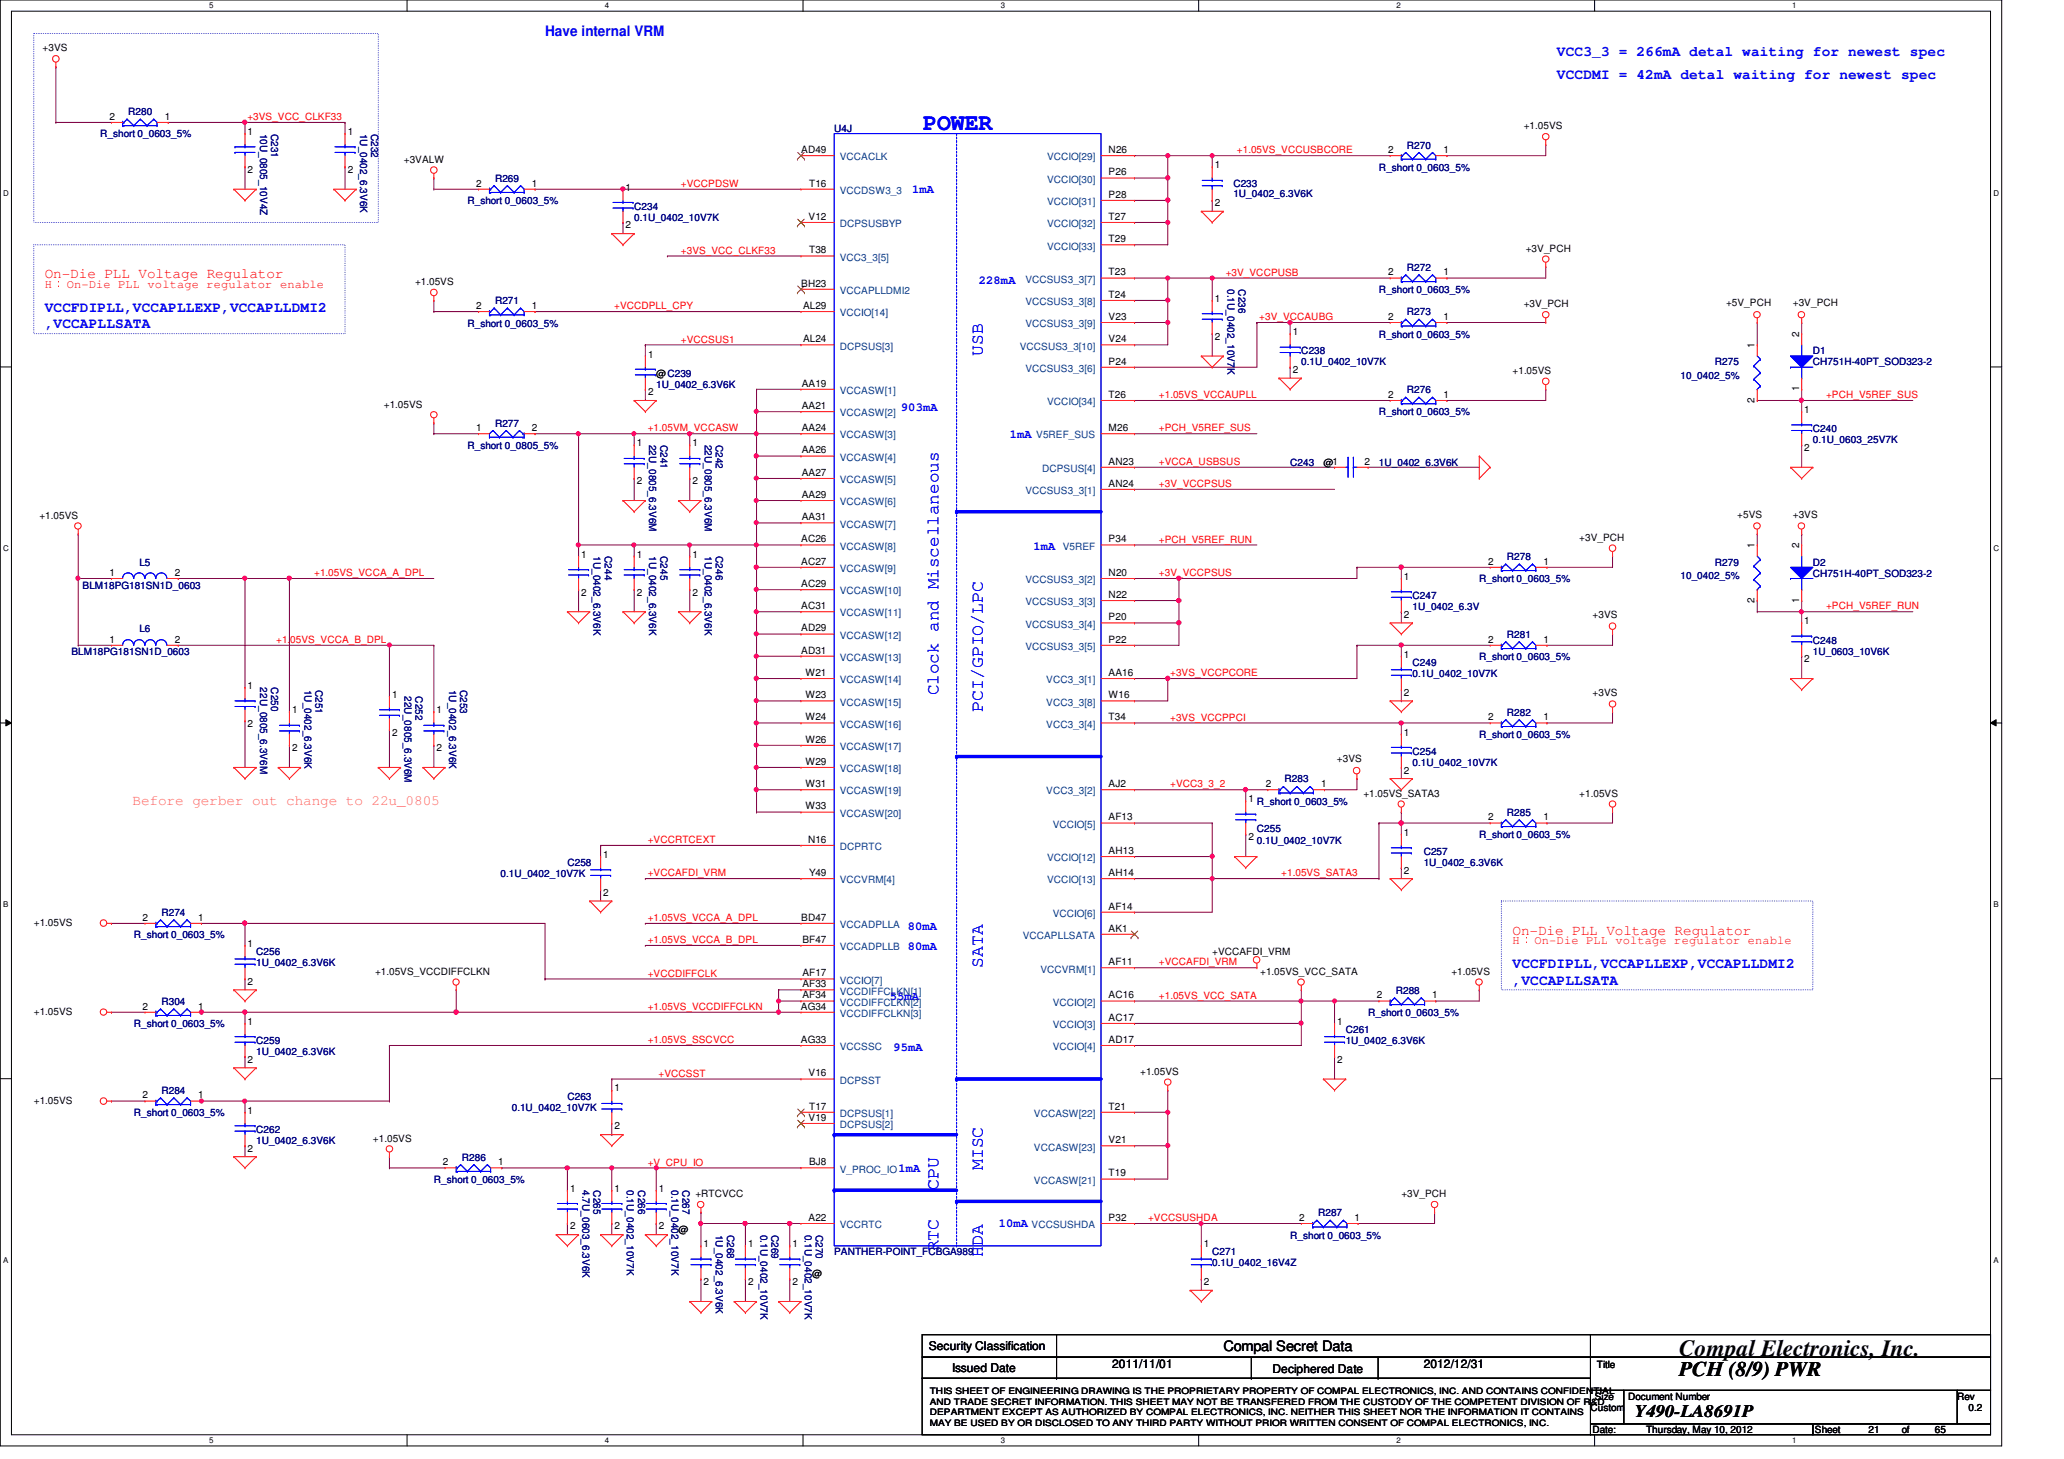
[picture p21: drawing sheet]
<svg xmlns="http://www.w3.org/2000/svg" width="297mm" height="210mm" viewBox="0 0 297 210" stroke-linecap="round" stroke-linejoin="round" font-family="sans-serif">
<defs><g id="words">
<text font-size="3.3" fill="#00f" x="132.9" y="18.8">POWER</text>
<text font-size="3.3" x="241.7" y="195.1">Compal Electronics, Inc.</text>
<text font-size="3" x="241.7" y="198">PCH (8/9) PWR</text>
<g font-size="2.5" fill="#00f">
<text x="141.4" y="51.2" transform="rotate(-90 141.4 51.2)">USB</text>
<text x="135" y="100" transform="rotate(-90 135 100)">Clock and Miscellaneous</text>
<text x="141.4" y="102.4" transform="rotate(-90 141.4 102.4)">PCI/GPIO/LPC</text>
<text x="141.4" y="139.2" transform="rotate(-90 141.4 139.2)">SATA</text>
<text x="135" y="171.2" transform="rotate(-90 135 171.2)">CPU</text>
<text x="141.4" y="168.4" transform="rotate(-90 141.4 168.4)">MISC</text>
<text x="135" y="180" transform="rotate(-90 135 180)">RTC</text>
<text x="141.4" y="180.8" transform="rotate(-90 141.4 180.8)">HDA</text>
</g>
<text font-size="2.5" x="235.3" y="203.9">Y490-LA8691P</text>
<g font-size="2.1" fill="#00f">
<text x="78.4" y="5.1">Have internal VRM</text>
<text x="224.1" y="8.1">VCC3_3 = 266mA detal waiting for newest spec</text>
<text x="224.1" y="11.3">VCCDMI = 42mA detal waiting for newest spec</text>
<text x="6.4" y="44.9">VCCFDIPLL,VCCAPLLEXP,VCCAPLLDMI2</text>
<text x="6.4" y="47.2">,VCCAPLLSATA</text>
<text x="217.7" y="139.3">VCCFDIPLL,VCCAPLLEXP,VCCAPLLDMI2</text>
<text x="217.7" y="141.6">,VCCAPLLSATA</text>
</g>
<g font-size="2.1" fill="#f00">
<text x="6.4" y="40">On-Die PLL Voltage Regulator</text>
<text x="217.7" y="134.5">On-Die PLL Voltage Regulator</text>
</g>
<text font-size="2.1" fill="#ff8040" x="19.1" y="115.9">Before gerber out change to 22u_0805</text>
<text font-size="2.1" x="176.1" y="194.4">Compal Secret Data</text>
<g font-size="1.7" fill="#00f">
<text x="131.3" y="27.7">1mA</text>
<text x="140.9" y="40.9">228mA</text>
<text x="129.7" y="59.1">903mA</text>
<text x="145.3" y="62.9">1mA</text>
<text x="148.7" y="79.1">1mA</text>
<text x="130.6" y="133.8">80mA</text>
<text x="130.6" y="136.7">80mA</text>
<text x="128.1" y="143.9">55mA</text>
<text x="128.6" y="151.3">95mA</text>
<text x="129.3" y="168.6">1mA</text>
<text x="143.8" y="176.6">10mA</text>
</g>
<g font-size="1.7" fill="#f00">
<text x="6.4" y="41.4">H：On-Die PLL voltage regulator enable</text>
<text x="217.7" y="135.8">H：On-Die PLL voltage regulator enable</text>
</g>
<g font-size="1.7">
<text x="133.7" y="194.3">Security Classification</text>
<text x="137" y="197.3">Issued Date</text>
<text x="160.1" y="196.8">2011/11/01</text>
<text x="183.1" y="197.5">Deciphered Date</text>
<text x="204.9" y="196.8">2012/12/31</text>
</g>
<g font-size="1.4">
<text x="6.1" y="7.3">+3VS</text>
<text x="15.7" y="17.2">2</text>
<text x="23.7" y="17.2">1</text>
<text x="35.6" y="19.4">1</text>
<text x="50" y="19.4">1</text>
<text x="58.1" y="23.5">+3VALW</text>
<text x="115.3" y="22">AD49</text>
<text x="159.6" y="22">N26</text>
<text x="199.8" y="22">2</text>
<text x="207.7" y="22">1</text>
<text x="219.3" y="18.6">+1.05VS</text>
<text x="35.6" y="24.8">2</text>
<text x="50" y="24.8">2</text>
<text x="68.5" y="26.8">2</text>
<text x="76.5" y="26.8">1</text>
<text x="90" y="27.4">1</text>
<text x="116.5" y="26.8">T16</text>
<text x="159.6" y="25.2">P26</text>
<text x="159.6" y="28.4">P28</text>
<text x="174.8" y="24.2">1</text>
<text x="174.8" y="29.7">2</text>
<text x="90" y="32.9">2</text>
<text x="116.4" y="31.6">V12</text>
<text x="159.6" y="31.6">T27</text>
<text x="159.6" y="34.8">T29</text>
<text x="59.7" y="41.1">+1.05VS</text>
<text x="115.3" y="41.2">BH23</text>
<text x="116.5" y="36.4">T38</text>
<text x="159.6" y="39.6">T23</text>
<text x="199.8" y="39.6">2</text>
<text x="207.7" y="39.6">1</text>
<text x="219.6" y="36.2">+3V_PCH</text>
<text x="68.5" y="44.4">2</text>
<text x="76.5" y="44.4">1</text>
<text x="115.6" y="44.4">AL29</text>
<text x="159.6" y="46">V23</text>
<text x="159.6" y="42.8">T24</text>
<text x="174.8" y="43.4">1</text>
<text x="199.8" y="46">2</text>
<text x="207.7" y="46">1</text>
<text x="219.3" y="44.2">+3V_PCH</text>
<text x="248.4" y="44.1">+5V_PCH</text>
<text x="258" y="44.1">+3V_PCH</text>
<text x="93.3" y="51.4">1</text>
<text x="115.6" y="49.2">AL24</text>
<text x="159.6" y="52.5">P24</text>
<text x="159.6" y="49.2">V24</text>
<text x="174.8" y="48.9">2</text>
<text x="186.1" y="48.2">1</text>
<text x="186.1" y="53.7">2</text>
<text x="217.7" y="53.8">+1.05VS</text>
<text x="252.5" y="50.1" transform="rotate(-90 252.5 50.1)">1</text>
<text x="258.9" y="48.5" transform="rotate(-90 258.9 48.5)">2</text>
<text x="55.2" y="58.6">+1.05VS</text>
<text x="93.3" y="56.9">2</text>
<text x="94.4" y="54.2">@C239</text>
<text x="115.4" y="55.6">AA19</text>
<text x="115.4" y="58.8">AA21</text>
<text x="159.6" y="57.2">T26</text>
<text x="199.8" y="57.2">2</text>
<text x="207.7" y="57.2">1</text>
<text x="252.5" y="57.9" transform="rotate(-90 252.5 57.9)">2</text>
<text x="258.9" y="56.3" transform="rotate(-90 258.9 56.3)">1</text>
<text x="259.7" y="59.4">1</text>
<text x="68.5" y="62">1</text>
<text x="76.5" y="62">2</text>
<text x="91.6" y="64.2">1</text>
<text x="99.6" y="64.2">1</text>
<text x="115.4" y="62">AA24</text>
<text x="115.4" y="65.2">AA26</text>
<text x="159.6" y="62">M26</text>
<text x="259.7" y="64.9">2</text>
<text x="91.6" y="69.7">2</text>
<text x="99.6" y="69.7">2</text>
<text x="115.4" y="68.5">AA27</text>
<text x="115.4" y="71.6">AA29</text>
<text x="159.6" y="66.8">AN23</text>
<text x="159.6" y="70">AN24</text>
<text x="190.5" y="67">@1</text>
<text x="196.4" y="66.8">2</text>
<text x="5.7" y="74.6">+1.05VS</text>
<text x="115.4" y="74.8">AA31</text>
<text x="227.3" y="77.9">+3V_PCH</text>
<text x="250" y="74.5">+5VS</text>
<text x="258" y="74.5">+3VS</text>
<text x="15.7" y="82.8">1</text>
<text x="25.1" y="82.8">2</text>
<text x="83.6" y="80.2">1</text>
<text x="91.6" y="80.2">1</text>
<text x="99.6" y="80.2">1</text>
<text x="115.3" y="78">AC26</text>
<text x="115.3" y="81.2">AC27</text>
<text x="159.6" y="78">P34</text>
<text x="159.6" y="82.8">N20</text>
<text x="202.1" y="83.4">1</text>
<text x="214.2" y="81.2">2</text>
<text x="222.1" y="81.2">1</text>
<text x="252.5" y="78.9" transform="rotate(-90 252.5 78.9)">1</text>
<text x="258.9" y="78.9" transform="rotate(-90 258.9 78.9)">2</text>
<text x="83.6" y="85.7">2</text>
<text x="91.6" y="85.7">2</text>
<text x="99.6" y="85.7">2</text>
<text x="115.3" y="84.5">AC29</text>
<text x="115.3" y="87.6">AC31</text>
<text x="159.6" y="86">N22</text>
<text x="159.6" y="89.2">P20</text>
<text x="202.1" y="88.9">2</text>
<text x="229.2" y="88.9">+3VS</text>
<text x="252.5" y="86.7" transform="rotate(-90 252.5 86.7)">2</text>
<text x="258.9" y="86.7" transform="rotate(-90 258.9 86.7)">1</text>
<text x="259.7" y="89.8">1</text>
<text x="15.7" y="92.5">1</text>
<text x="25.1" y="92.5">2</text>
<text x="115.3" y="90.8">AD29</text>
<text x="115.3" y="94">AD31</text>
<text x="159.6" y="92.5">P22</text>
<text x="202.1" y="94.6">1</text>
<text x="214.2" y="92.5">2</text>
<text x="222.1" y="92.5">1</text>
<text x="259.7" y="95.3">2</text>
<text x="35.6" y="99.1">1</text>
<text x="56.4" y="100.4">1</text>
<text x="115.9" y="97.2">W21</text>
<text x="115.9" y="100.5">W23</text>
<text x="159.6" y="97.2">AA16</text>
<text x="159.6" y="100.5">W16</text>
<text x="202.1" y="100.1">2</text>
<text x="229.2" y="100.1">+3VS</text>
<text x="35.6" y="104.6">2</text>
<text x="42" y="102.6">1</text>
<text x="56.4" y="105.8">2</text>
<text x="62.8" y="102.6">1</text>
<text x="115.9" y="103.6">W24</text>
<text x="115.9" y="106.8">W26</text>
<text x="159.6" y="103.6">T34</text>
<text x="202.1" y="105.8">1</text>
<text x="214.2" y="103.6">2</text>
<text x="222.1" y="103.6">1</text>
<text x="42" y="108.1">2</text>
<text x="62.8" y="108.1">2</text>
<text x="115.9" y="110">W29</text>
<text x="115.9" y="113.2">W31</text>
<text x="159.6" y="113.2">AJ2</text>
<text x="182.2" y="113.2">2</text>
<text x="190.1" y="113.2">1</text>
<text x="192.4" y="109.7">+3VS</text>
<text x="202.1" y="111.3">2</text>
<text x="115.9" y="116.5">W33</text>
<text x="159.6" y="118">AF13</text>
<text x="179.7" y="115.4">1 R_short 0_0603_5%</text>
<text x="196.2" y="114.6">+1.05VS_SATA3</text>
<text x="214.2" y="118">2</text>
<text x="222.1" y="118">1</text>
<text x="227.3" y="114.6">+1.05VS</text>
<text x="86.8" y="123.4">1</text>
<text x="116.3" y="121.2">N16</text>
<text x="159.6" y="122.9">AH13</text>
<text x="179.7" y="120.9">2</text>
<text x="202.1" y="120.2">1</text>
<text x="202.1" y="125.7">2</text>
<text x="86.8" y="128.9">2</text>
<text x="116.5" y="126">Y49</text>
<text x="159.6" y="130.9">AF14</text>
<text x="159.6" y="126">AH14</text>
<text x="4.9" y="133.2">+1.05VS</text>
<text x="20.5" y="132.5">2</text>
<text x="28.5" y="132.5">1</text>
<text x="35.6" y="136.2">1</text>
<text x="115.3" y="132.5">BD47</text>
<text x="115.5" y="135.6">BF47</text>
<text x="159.6" y="134">AK1</text>
<text x="174.5" y="137.4">+VCCAFDI_VRM</text>
<text x="35.6" y="141.7">2</text>
<text x="54" y="140.3">+1.05VS_VCCDIFFCLKN</text>
<text x="115.5" y="142">AF33</text>
<text x="115.5" y="143.6">AF34</text>
<text x="115.5" y="140.5">AF17</text>
<text x="159.6" y="143.6">AC16</text>
<text x="159.6" y="138.9">AF11</text>
<text x="181.4" y="140.3">+1.05VS_VCC_SATA</text>
<text x="198.2" y="143.6">2</text>
<text x="206.1" y="143.6">1</text>
<text x="208.9" y="140.3">+1.05VS</text>
<text x="4.9" y="146">+1.05VS</text>
<text x="20.5" y="145.2">2</text>
<text x="28.5" y="145.2">1</text>
<text x="35.6" y="147.4">1</text>
<text x="115.3" y="145.2">AG34</text>
<text x="159.6" y="146.9">AC17</text>
<text x="192.4" y="147.4">1</text>
<text x="35.6" y="152.9">2</text>
<text x="115.3" y="150">AG33</text>
<text x="116.4" y="154.9">V16</text>
<text x="159.6" y="150">AD17</text>
<text x="164.1" y="154.6">+1.05VS</text>
<text x="192.4" y="152.9">2</text>
<text x="4.9" y="158.8">+1.05VS</text>
<text x="20.5" y="158">2</text>
<text x="28.5" y="158">1</text>
<text x="35.6" y="160.2">1</text>
<text x="88.4" y="157">1</text>
<text x="116.4" y="161.2">V19</text>
<text x="116.5" y="159.6">T17</text>
<text x="159.6" y="159.6">T21</text>
<text x="35.6" y="165.7">2</text>
<text x="53.7" y="164.3">+1.05VS</text>
<text x="63.8" y="167.6">2</text>
<text x="71.7" y="167.6">1</text>
<text x="88.4" y="162.5">2</text>
<text x="116.5" y="167.6">BJ8</text>
<text x="159.6" y="164.5">V21</text>
<text x="82" y="171.4">1</text>
<text x="88.4" y="171.4">1</text>
<text x="94.8" y="171.4">1</text>
<text x="100.1" y="172.3">+RTCVCC</text>
<text x="159.6" y="169.2">T19</text>
<text x="201.7" y="172.3">+3V_PCH</text>
<text x="82" y="176.9">2</text>
<text x="88.4" y="176.9">2</text>
<text x="94.8" y="176.9">2</text>
<text x="97.7" y="177.4">@</text>
<text x="101.3" y="179.5">1</text>
<text x="107.7" y="179.5">1</text>
<text x="114" y="179.5">1</text>
<text x="116.4" y="175.6">A22</text>
<text x="159.6" y="175.6">P32</text>
<text x="173.3" y="179.5">1</text>
<text x="187" y="175.6">2</text>
<text x="194.9" y="175.6">1</text>
<text x="101.3" y="184.9">2</text>
<text x="107.7" y="184.9">2</text>
<text x="114" y="184.9">2</text>
<text x="116.9" y="183.8">@</text>
<text x="173.3" y="184.9">2</text>
<text x="229.8" y="196.8">Title</text>
<text x="228.9" y="203">Custom</text>
<text x="229.5" y="201.4">Size</text>
<text x="234.3" y="201.4">Document Number</text>
<text x="281.7" y="201.4">Rev</text>
<text x="283.3" y="203">0.2</text>
<text x="229.2" y="206.2">Date:</text>
<text x="236.9" y="206.2">Thursday, May 10, 2012</text>
<text x="261.2" y="206.2">Sheet</text>
<text x="268.9" y="206.2">21</text>
<text x="273.7" y="206.2">of</text>
<text x="278.5" y="206.2">65</text>
</g>
<g font-size="1.4" fill="#000080">
<text x="18.5" y="16.6">R280</text>
<text x="14.4" y="19.8">R_short 0_0603_5%</text>
<text x="37.4" y="19.2" transform="rotate(90 37.4 19.2)">10U_0805_10V4Z</text>
<text x="39" y="19.2" transform="rotate(90 39 19.2)">C231</text>
<text x="51.8" y="19.2" transform="rotate(90 51.8 19.2)">1U_0402_6.3V6K</text>
<text x="53.4" y="19.2" transform="rotate(90 53.4 19.2)">C232</text>
<text x="120.1" y="19">U4J</text>
<text x="202.5" y="21.4">R270</text>
<text x="67.3" y="29.4">R_short 0_0603_5%</text>
<text x="71.2" y="26.2">R269</text>
<text x="177.5" y="27">C233</text>
<text x="177.5" y="28.4">1U_0402_6.3V6K</text>
<text x="198.5" y="24.6">R_short 0_0603_5%</text>
<text x="91.3" y="30.2">C234</text>
<text x="91.3" y="31.7">0.1U_0402_10V7K</text>
<text x="176.7" y="41.6" transform="rotate(90 176.7 41.6)">0.1U_0402_10V7K</text>
<text x="178.2" y="41.6" transform="rotate(90 178.2 41.6)">C236</text>
<text x="202.5" y="39">R272</text>
<text x="67.3" y="47">R_short 0_0603_5%</text>
<text x="71.2" y="43.8">R271</text>
<text x="198.5" y="42.2">R_short 0_0603_5%</text>
<text x="202.5" y="45.4">R273</text>
<text x="187.3" y="51">C238</text>
<text x="187.3" y="52.6">0.1U_0402_10V7K</text>
<text x="198.5" y="48.6">R_short 0_0603_5%</text>
<text x="246.8" y="52.6">R275</text>
<text x="260.9" y="51">D1</text>
<text x="260.9" y="52.6">CH751H-40PT_SOD323-2</text>
<text x="94.4" y="55.8">1U_0402_6.3V6K</text>
<text x="198.5" y="59.8">R_short 0_0603_5%</text>
<text x="202.5" y="56.6">R276</text>
<text x="241.8" y="54.5">10_0402_5%</text>
<text x="67.3" y="64.6">R_short 0_0805_5%</text>
<text x="71.2" y="61.4">R277</text>
<text x="93.4" y="64" transform="rotate(90 93.4 64)">22U_0805_6.3V6M</text>
<text x="95" y="64" transform="rotate(90 95 64)">C241</text>
<text x="101.4" y="64" transform="rotate(90 101.4 64)">22U_0805_6.3V6M</text>
<text x="103" y="64" transform="rotate(90 103 64)">C242</text>
<text x="260.9" y="62.2">C240</text>
<text x="260.9" y="63.8">0.1U_0603_25V7K</text>
<text x="185.7" y="67">C243</text>
<text x="198.5" y="67">1U_0402_6.3V6K</text>
<text x="20.1" y="81.4">L5</text>
<text x="85.4" y="80" transform="rotate(90 85.4 80)">1U_0402_6.3V6K</text>
<text x="87" y="80" transform="rotate(90 87 80)">C244</text>
<text x="93.4" y="80" transform="rotate(90 93.4 80)">1U_0402_6.3V6K</text>
<text x="95" y="80" transform="rotate(90 95 80)">C245</text>
<text x="101.4" y="80" transform="rotate(90 101.4 80)">1U_0402_6.3V6K</text>
<text x="103" y="80" transform="rotate(90 103 80)">C246</text>
<text x="212.9" y="83.8">R_short 0_0603_5%</text>
<text x="216.9" y="80.6">R278</text>
<text x="241.8" y="83.3">10_0402_5%</text>
<text x="246.8" y="81.4">R279</text>
<text x="260.9" y="81.4">D2</text>
<text x="260.9" y="83">CH751H-40PT_SOD323-2</text>
<text x="11.9" y="84.8">BLM18PG181SN1D_0603</text>
<text x="203.3" y="86.2">C247</text>
<text x="203.3" y="87.8">1U_0402_6.3V</text>
<text x="10.3" y="94.2">BLM18PG181SN1D_0603</text>
<text x="20.1" y="91">L6</text>
<text x="203.3" y="95.8">C249</text>
<text x="212.9" y="95">R_short 0_0603_5%</text>
<text x="216.9" y="91.8">R281</text>
<text x="260.9" y="92.6">C248</text>
<text x="260.9" y="94.2">1U_0603_10V6K</text>
<text x="37.4" y="98.9" transform="rotate(90 37.4 98.9)">22U_0805_6.3V6M</text>
<text x="39" y="98.9" transform="rotate(90 39 98.9)">C250</text>
<text x="43.8" y="99.2" transform="rotate(90 43.8 99.2)">1U_0402_6.3V6K</text>
<text x="45.4" y="99.2" transform="rotate(90 45.4 99.2)">C251</text>
<text x="58.2" y="100.2" transform="rotate(90 58.2 100.2)">22U_0805_6.3V6M</text>
<text x="59.8" y="100.2" transform="rotate(90 59.8 100.2)">C252</text>
<text x="64.6" y="99.2" transform="rotate(90 64.6 99.2)">1U_0402_6.3V6K</text>
<text x="66.2" y="99.2" transform="rotate(90 66.2 99.2)">C253</text>
<text x="203.3" y="97.4">0.1U_0402_10V7K</text>
<text x="212.9" y="106.2">R_short 0_0603_5%</text>
<text x="216.9" y="103">R282</text>
<text x="184.9" y="112.6">R283</text>
<text x="203.3" y="108.6">C254</text>
<text x="203.3" y="110.2">0.1U_0402_10V7K</text>
<text x="180.9" y="119.8">C255</text>
<text x="216.9" y="117.4">R285</text>
<text x="81.7" y="124.6">C258</text>
<text x="180.9" y="121.4">0.1U_0402_10V7K</text>
<text x="204.9" y="123">C257</text>
<text x="204.9" y="124.6">1U_0402_6.3V6K</text>
<text x="212.9" y="120.6">R_short 0_0603_5%</text>
<text x="23.2" y="131.8">R274</text>
<text x="72" y="126.2">0.1U_0402_10V7K</text>
<text x="19.3" y="135">R_short 0_0603_5%</text>
<text x="36.9" y="137.4">C256</text>
<text x="36.9" y="139">1U_0402_6.3V6K</text>
<text x="200.9" y="143">R288</text>
<text x="19.3" y="147.8">R_short 0_0603_5%</text>
<text x="23.2" y="144.6">R304</text>
<text x="193.7" y="148.6">C261</text>
<text x="196.9" y="146.2">R_short 0_0603_5%</text>
<text x="36.9" y="150.2">C259</text>
<text x="36.9" y="151.8">1U_0402_6.3V6K</text>
<text x="193.7" y="150.2">1U_0402_6.3V6K</text>
<text x="19.3" y="160.6">R_short 0_0603_5%</text>
<text x="23.2" y="157.4">R284</text>
<text x="73.7" y="159.8">0.1U_0402_10V7K</text>
<text x="81.7" y="158.2">C263</text>
<text x="36.9" y="163">C262</text>
<text x="36.9" y="164.6">1U_0402_6.3V6K</text>
<text x="66.5" y="167">R286</text>
<text x="62.4" y="170.2">R_short 0_0603_5%</text>
<text x="83.8" y="171.2" transform="rotate(90 83.8 171.2)">4.7U_0603_6.3V6K</text>
<text x="85.4" y="171.2" transform="rotate(90 85.4 171.2)">C265</text>
<text x="90.2" y="171.2" transform="rotate(90 90.2 171.2)">0.1U_0402_10V7K</text>
<text x="91.8" y="171.2" transform="rotate(90 91.8 171.2)">C266</text>
<text x="96.6" y="171.2" transform="rotate(90 96.6 171.2)">0.1U_0402_10V7K</text>
<text x="98.2" y="171.2" transform="rotate(90 98.2 171.2)">C267</text>
<text x="103" y="177.6" transform="rotate(90 103 177.6)">1U_0402_6.3V6K</text>
<text x="104.6" y="177.6" transform="rotate(90 104.6 177.6)">C268</text>
<text x="109.4" y="177.6" transform="rotate(90 109.4 177.6)">0.1U_0402_10V7K</text>
<text x="111" y="177.6" transform="rotate(90 111 177.6)">C269</text>
<text x="115.8" y="177.6" transform="rotate(90 115.8 177.6)">0.1U_0402_10V7K</text>
<text x="117.4" y="177.6" transform="rotate(90 117.4 177.6)">C270</text>
<text x="185.7" y="178.2">R_short 0_0603_5%</text>
<text x="189.7" y="175">R287</text>
<text x="120.1" y="180.6">PANTHER-POINT_FCBGA989</text>
<text x="174.5" y="180.6">C271</text>
<text x="174.5" y="182.2">0.1U_0402_16V4Z</text>
</g>
<g font-size="1.4" fill="#f00">
<text x="35.6" y="17.3">+3VS_VCC_CLKF33</text>
<text x="178" y="22.1">+1.05VS_VCCUSBCORE</text>
<text x="98" y="26.9">+VCCPDSW</text>
<text x="98" y="36.5">+3VS_VCC_CLKF33</text>
<text x="176.4" y="39.7">+3V_VCCPUSB</text>
<text x="88.4" y="44.5">+VCCDPLL_CPY</text>
<text x="181.2" y="46.1">+3V_VCCAUBG</text>
<text x="98" y="49.3">+VCCSUS1</text>
<text x="166.8" y="57.3">+1.05VS_VCCAUPLL</text>
<text x="262.8" y="57.3">+PCH_V5REF_SUS</text>
<text x="93.2" y="62.1">+1.05VM_VCCASW</text>
<text x="166.8" y="62.1">+PCH_V5REF_SUS</text>
<text x="166.8" y="70.1">+3V_VCCPSUS</text>
<text x="166.8" y="66.9">+VCCA_USBSUS</text>
<text x="45.2" y="82.9">+1.05VS_VCCA_A_DPL</text>
<text x="166.8" y="78.1">+PCH_V5REF_RUN</text>
<text x="166.8" y="82.9">+3V_VCCPSUS</text>
<text x="262.8" y="87.7">+PCH_V5REF_RUN</text>
<text x="39.7" y="92.5">+1.05VS_VCCA_B_DPL</text>
<text x="168.4" y="97.3">+3VS_VCCPCORE</text>
<text x="168.4" y="103.7">+3VS_VCCPPCI</text>
<text x="168.4" y="113.3">+VCC3_3_2</text>
<text x="93.2" y="121.3">+VCCRTCEXT</text>
<text x="93.2" y="126.1">+VCCAFDI_VRM</text>
<text x="184.4" y="126.1">+1.05VS_SATA3</text>
<text x="93.2" y="132.5">+1.05VS_VCCA_A_DPL</text>
<text x="93.2" y="135.7">+1.05VS_VCCA_B_DPL</text>
<text x="93.2" y="140.5">+VCCDIFFCLK</text>
<text x="166.8" y="138.9">+VCCAFDI_VRM</text>
<text x="166.8" y="143.7">+1.05VS_VCC_SATA</text>
<text x="93.2" y="145.3">+1.05VS_VCCDIFFCLKN</text>
<text x="93.2" y="150.1">+1.05VS_SSCVCC</text>
<text x="94.8" y="154.9">+VCCSST</text>
<text x="93.2" y="167.7">+V_CPU_IO</text>
<text x="165.2" y="175.7">+VCCSUSHDA</text>
</g>
<g font-size="1.4" fill="#004080">
<text x="120.9" y="23.1">VCCACLK</text>
<text x="150.7" y="23.1">VCCIO[29]</text>
<text x="120.9" y="27.9">VCCDSW3_3</text>
<text x="150.7" y="26.3">VCCIO[30]</text>
<text x="150.7" y="29.5">VCCIO[31]</text>
<text x="120.9" y="32.7">DCPSUSBYP</text>
<text x="150.7" y="32.7">VCCIO[32]</text>
<text x="150.7" y="35.9">VCCIO[33]</text>
<text x="120.9" y="37.5">VCC3_3[5]</text>
<text x="147.6" y="40.7">VCCSUS3_3[7]</text>
<text x="120.9" y="45.5">VCCIO[14]</text>
<text x="120.9" y="42.3">VCCAPLLDMI2</text>
<text x="147.6" y="47.1">VCCSUS3_3[9]</text>
<text x="147.6" y="43.9">VCCSUS3_3[8]</text>
<text x="120.9" y="50.3">DCPSUS[3]</text>
<text x="146.8" y="50.3">VCCSUS3_3[10]</text>
<text x="147.6" y="53.5">VCCSUS3_3[6]</text>
<text x="120.9" y="56.7">VCCASW[1]</text>
<text x="120.9" y="59.9">VCCASW[2]</text>
<text x="150.7" y="58.3">VCCIO[34]</text>
<text x="120.9" y="63.1">VCCASW[3]</text>
<text x="149.1" y="63.1">V5REF_SUS</text>
<text x="120.9" y="69.5">VCCASW[5]</text>
<text x="120.9" y="66.3">VCCASW[4]</text>
<text x="147.6" y="71.1">VCCSUS3_3[1]</text>
<text x="150" y="67.9">DCPSUS[4]</text>
<text x="120.9" y="72.7">VCCASW[6]</text>
<text x="120.9" y="75.9">VCCASW[7]</text>
<text x="120.9" y="79.1">VCCASW[8]</text>
<text x="120.9" y="82.3">VCCASW[9]</text>
<text x="147.6" y="83.9">VCCSUS3_3[2]</text>
<text x="152.9" y="79.1">V5REF</text>
<text x="120.9" y="85.5">VCCASW[10]</text>
<text x="120.9" y="88.7">VCCASW[11]</text>
<text x="147.6" y="87.1">VCCSUS3_3[3]</text>
<text x="120.9" y="91.9">VCCASW[12]</text>
<text x="120.9" y="95.1">VCCASW[13]</text>
<text x="147.6" y="90.3">VCCSUS3_3[4]</text>
<text x="147.6" y="93.5">VCCSUS3_3[5]</text>
<text x="120.9" y="98.3">VCCASW[14]</text>
<text x="120.9" y="101.5">VCCASW[15]</text>
<text x="150.6" y="98.3">VCC3_3[1]</text>
<text x="150.6" y="101.5">VCC3_3[8]</text>
<text x="120.9" y="104.7">VCCASW[16]</text>
<text x="120.9" y="107.9">VCCASW[17]</text>
<text x="150.6" y="104.7">VCC3_3[4]</text>
<text x="120.9" y="111.1">VCCASW[18]</text>
<text x="120.9" y="114.3">VCCASW[19]</text>
<text x="120.9" y="117.5">VCCASW[20]</text>
<text x="150.6" y="114.3">VCC3_3[2]</text>
<text x="151.5" y="119.1">VCCIO[5]</text>
<text x="120.9" y="122.3">DCPRTC</text>
<text x="150.7" y="123.9">VCCIO[12]</text>
<text x="120.9" y="127.1">VCCVRM[4]</text>
<text x="150.7" y="127.1">VCCIO[13]</text>
<text x="151.5" y="131.9">VCCIO[6]</text>
<text x="120.9" y="136.7">VCCADPLLB</text>
<text x="120.9" y="133.5">VCCADPLLA</text>
<text x="147.2" y="135.1">VCCAPLLSATA</text>
<text x="120.9" y="143.1">VCCDIFFCLKN[1]</text>
<text x="120.9" y="141.5">VCCIO[7]</text>
<text x="149.7" y="139.9">VCCVRM[1]</text>
<text x="120.9" y="144.7">VCCDIFFCLKN[2]</text>
<text x="120.9" y="146.3">VCCDIFFCLKN[3]</text>
<text x="151.5" y="144.7">VCCIO[2]</text>
<text x="151.5" y="147.9">VCCIO[3]</text>
<text x="120.9" y="151.1">VCCSSC</text>
<text x="120.9" y="155.9">DCPSST</text>
<text x="151.5" y="151.1">VCCIO[4]</text>
<text x="120.9" y="160.7">DCPSUS[1]</text>
<text x="148.8" y="160.7">VCCASW[22]</text>
<text x="120.9" y="162.3">DCPSUS[2]</text>
<text x="148.8" y="165.5">VCCASW[23]</text>
<text x="120.9" y="168.7">V_PROC_IO</text>
<text x="148.8" y="170.3">VCCASW[21]</text>
<text x="120.9" y="176.7">VCCRTC</text>
<text x="148.5" y="176.7">VCCSUSHDA</text>
</g>
<g font-size="1.3">
<text x="133.8" y="200.6">THIS SHEET OF ENGINEERING DRAWING IS THE PROPRIETARY PROPERTY OF COMPAL ELECTRONICS, INC. AND CONTAINS CONFIDENTIAL</text>
<text x="133.8" y="202.1">AND TRADE SECRET INFORMATION. THIS SHEET MAY NOT BE TRANSFERED FROM THE CUSTODY OF THE COMPETENT DIVISION OF R&amp;D</text>
<text x="133.8" y="203.6">DEPARTMENT EXCEPT AS AUTHORIZED BY COMPAL ELECTRONICS, INC. NEITHER THIS SHEET NOR THE INFORMATION IT CONTAINS</text>
<text x="133.8" y="205.1">MAY BE USED BY OR DISCLOSED TO ANY THIRD PARTY WITHOUT PRIOR WRITTEN CONSENT OF COMPAL ELECTRONICS, INC.</text>
</g>
<g font-size="1.1">
<text x="30.1" y="1.1">5</text>
<text x="87" y="1.1">4</text>
<text x="144" y="1.1">3</text>
<text x="201" y="1.1">2</text>
<text x="257.9" y="1.1">1</text>
<text x=".5" y="28.2">D</text>
<text x="286.9" y="28.2">D</text>
<text x=".5" y="79.3">C</text>
<text x="286.9" y="79.3">C</text>
<text x=".5" y="130.6">B</text>
<text x="286.9" y="130.6">B</text>
<text x=".5" y="181.7">A</text>
<text x="286.9" y="181.7">A</text>
<text x="30.1" y="207.6">5</text>
<text x="87" y="207.6">4</text>
<text x="144" y="207.6">3</text>
<text x="201" y="207.6">2</text>
<text x="257.9" y="207.6">1</text>
</g>
</g></defs>
<path d="M0 0h288.1v208h-288.1zM1.6 1.6h284.9v204.8h-284.9z" fill="none" stroke="#000" stroke-width=".14"/>
<g fill="#fff">
<path d="M30.1 .2h.6v1.2h-.6z"/>
<path d="M30.1 206.6h.6v1.2h-.6z"/>
</g>
<path d="M58.6 0v1.6M58.6 206.4v1.6" fill="none" stroke="#000" stroke-width=".14"/>
<g fill="#fff">
<path d="M87 .2h.6v1.2h-.6z"/>
<path d="M87 206.6h.6v1.2h-.6z"/>
</g>
<path d="M115.6 0v1.6M115.6 206.4v1.6" fill="none" stroke="#000" stroke-width=".14"/>
<g fill="#fff">
<path d="M144 .2h.6v1.2h-.6z"/>
<path d="M144 206.6h.6v1.2h-.6z"/>
</g>
<path d="M172.5 0v1.6M172.5 206.4v1.6" fill="none" stroke="#000" stroke-width=".14"/>
<g fill="#fff">
<path d="M201 .2h.5v1.2h-.5z"/>
<path d="M201 206.6h.5v1.2h-.5z"/>
</g>
<path d="M229.5 0v1.6M229.5 206.4v1.6" fill="none" stroke="#000" stroke-width=".14"/>
<g fill="#fff">
<path d="M257.9 .2h.6v1.2h-.6z"/>
<path d="M257.9 206.6h.6v1.2h-.6z"/>
<path d="M.5 27.2h.7v1.2h-.7z"/>
<path d="M286.9 27.2h.8v1.2h-.8z"/>
<path d="M.5 78.4h.7v1.1h-.7z"/>
<path d="M286.9 78.4h.8v1.1h-.8z"/>
</g>
<path d="M0 52.8h1.6M286.5 52.8h1.6" fill="none" stroke="#000" stroke-width=".14"/>
<g fill="#fff">
<path d="M.5 129.6h.7v1.2h-.7z"/>
<path d="M286.9 129.6h.7v1.2h-.7z"/>
</g>
<path d="M0 104h1.6M.8 103.5l.8 .5-.8 .4zM286.5 104l.8-.5v.9zM286.5 104h1.6" fill="none" stroke="#000" stroke-width=".14"/>
<path d="M.8 103.5l.8 .5-.8 .4zM286.5 104l.8-.5v.9z" fill="#000"/>
<g fill="#fff">
<path d="M.5 180.8h.7v1.1h-.7z"/>
<path d="M286.9 180.8h.7v1.1h-.7z"/>
</g>
<path d="M0 155.2h1.6M286.5 155.2h1.6" fill="none" stroke="#000" stroke-width=".14"/>
<path d="M4.9 4.8h49.5v27.2h-49.5zM4.9 35.2h44.8v12.8h-44.8zM216.1 129.6h44.8v12.8h-44.8z" fill="none" stroke="#00f" stroke-width=".14" stroke-dasharray="0 .3"/>
<path d="M252.9 88h.1M252.9 88h6.4M259.3 86.4h.1M259.3 88h.1M259.3 86.4v3.2" fill="none" stroke="#800040" stroke-width=".14"/>
<circle cx="259.2" cy="88" r=".3" fill="#f0f"/>
<circle cx="259.2" cy="88" r=".3" fill="none" stroke="#f0f" stroke-width=".14"/>
<g fill="none" stroke="#800040" stroke-width=".14">
<path d="M252.9 57.6h.1M252.9 46.4h.1M252.9 46.4v3.2M252.9 57.6h22.4M259.3 57.6h.1M259.3 56h.1M259.3 46.4h.1M259.3 46.4v1.6M259.3 56v3.2M252.9 76.8h.1M252.9 76.8v1.6M259.3 76.8h.1"/>
<path d="M259.3 64h.1M259.3 64v3.2M259.3 76.8v1.6M252.9 86.4h.1M252.9 86.4v1.6M259.3 88h.1M259.3 94.4h.1M259.3 88h16M259.3 94.4v3.2"/>
</g>
<circle cx="259.2" cy="57.6" r=".31" fill="#f0f"/>
<circle cx="259.2" cy="57.6" r=".31" fill="none" stroke="#f0f" stroke-width=".14"/>
<path d="M11.3 92.8h.1M11.3 83.2h.1M11.3 92.8h4.7M11.3 83.2h4.7" fill="none" stroke="#800040" stroke-width=".14"/>
<circle cx="11.2" cy="83.2" r=".3" fill="#f0f"/>
<circle cx="11.2" cy="83.2" r=".3" fill="none" stroke="#f0f" stroke-width=".14"/>
<path d="M11.3 83.2h.1M11.3 83.2v9.6M41.7 83.2h.1M41.7 83.2h20.7" fill="none" stroke="#800040" stroke-width=".14"/>
<circle cx="41.6" cy="83.2" r=".31" fill="#f0f"/>
<circle cx="41.6" cy="83.2" r=".31" fill="none" stroke="#f0f" stroke-width=".14"/>
<path d="M25.7 83.2h.1M25.7 92.8h.1M25.7 83.2h16M25.7 92.8h30.3M35.3 83.2h.1M35.3 83.2v15.7M41.7 83.2h.1M41.7 83.2v19.2M56 92.8h.1M56 92.8v7.4M56 105h.1M56 105v5.4" fill="none" stroke="#800040" stroke-width=".14"/>
<circle cx="35.2" cy="83.2" r=".3" fill="#f0f"/>
<circle cx="35.2" cy="83.2" r=".3" fill="none" stroke="#f0f" stroke-width=".14"/>
<path d="M56 92.8h.1M56 92.8h6.4M62.4 92.8h.1M62.4 92.8v9.6M41.7 107.2h.1M41.7 107.2v3.2M62.4 107.2h.1M62.4 107.2v3.2" fill="none" stroke="#800040" stroke-width=".14"/>
<circle cx="56" cy="92.8" r=".3" fill="#f0f"/>
<circle cx="56" cy="92.8" r=".3" fill="none" stroke="#f0f" stroke-width=".14"/>
<path d="M168.1 40h.1M168.1 40v3.2M168.1 40h6.4M163.3 70.4h.1M163.3 70.4h28.8M168.1 156.8h.1M168.1 156.8v3.2" fill="none" stroke="#800040" stroke-width=".14"/>
<circle cx="168.1" cy="40" r=".3" fill="#f0f"/>
<circle cx="168.1" cy="40" r=".3" fill="none" stroke="#f0f" stroke-width=".14"/>
<path d="M163.3 176h.1M163.3 176h9.6" fill="none" stroke="#800040" stroke-width=".14"/>
<circle cx="172.8" cy="176" r=".3" fill="#f0f"/>
<circle cx="172.8" cy="176" r=".3" fill="none" stroke="#f0f" stroke-width=".14"/>
<path d="M168.1 22.4h.1M168.1 22.4h6.4" fill="none" stroke="#800040" stroke-width=".14"/>
<circle cx="168.1" cy="22.4" r=".3" fill="#f0f"/>
<circle cx="168.1" cy="22.4" r=".3" fill="none" stroke="#f0f" stroke-width=".14"/>
<path d="M168.1 43.2h.1M168.1 43.2v3.2M208.2 57.6h.1M208.2 57.6h14.3" fill="none" stroke="#800040" stroke-width=".14"/>
<circle cx="168.1" cy="43.2" r=".3" fill="#f0f"/>
<circle cx="168.1" cy="43.2" r=".3" fill="none" stroke="#f0f" stroke-width=".14"/>
<path d="M168.1 46.4h.1M168.1 46.4v3.2" fill="none" stroke="#800040" stroke-width=".14"/>
<circle cx="168.1" cy="46.4" r=".3" fill="#f0f"/>
<circle cx="168.1" cy="46.4" r=".3" fill="none" stroke="#f0f" stroke-width=".14"/>
<path d="M163.3 32h.1M168.1 28.8h.1M168.1 28.8v3.2h-4.8" fill="none" stroke="#800040" stroke-width=".14"/>
<circle cx="168.1" cy="28.8" r=".3" fill="#f0f"/>
<circle cx="168.1" cy="28.8" r=".3" fill="none" stroke="#f0f" stroke-width=".14"/>
<g fill="none" stroke="#800040" stroke-width=".14">
<path d="M163.3 28.8h.1M163.3 28.8h4.8M180.9 46.4h.1M180.9 46.4v6.4M163.3 78.4h.1M163.3 78.4h17.6M198.5 118.4h.1M198.5 118.4v8M201.7 105.6h.1M201.7 104v1.6M187.3 144h.1M187.3 144h4.8"/>
<path d="M192.1 152h.1M192.1 152v3.2"/>
</g>
<circle cx="187.2" cy="144" r=".3" fill="#f0f"/>
<circle cx="187.2" cy="144" r=".3" fill="none" stroke="#f0f" stroke-width=".14"/>
<path d="M192.1 144h.1M192.1 144v3.2" fill="none" stroke="#800040" stroke-width=".14"/>
<circle cx="192.1" cy="144" r=".3" fill="#f0f"/>
<circle cx="192.1" cy="144" r=".3" fill="none" stroke="#f0f" stroke-width=".14"/>
<path d="M163.3 35.2h.1M163.3 25.6h.1M163.3 25.6h4.8M168.1 32h.1M168.1 32v3.2h-4.8M192.1 144h.1M192.1 144h6.4" fill="none" stroke="#800040" stroke-width=".14"/>
<circle cx="168.1" cy="32" r=".3" fill="#f0f"/>
<circle cx="168.1" cy="32" r=".3" fill="none" stroke="#f0f" stroke-width=".14"/>
<path d="M163.3 22.4h.1M163.3 22.4h4.8M174.5 22.4h.1M174.5 22.4h25.6" fill="none" stroke="#800040" stroke-width=".14"/>
<circle cx="174.5" cy="22.4" r=".3" fill="#f0f"/>
<circle cx="174.5" cy="22.4" r=".3" fill="none" stroke="#f0f" stroke-width=".14"/>
<g fill="none" stroke="#800040" stroke-width=".14">
<path d="M174.5 28.8h.1M174.5 22.4h.1M174.5 22.4v1.6M174.5 28.8v1.6M163.3 62.4h.1M163.3 62.4h17.6M196.9 67.2h.1M196.9 67.2h16M163.3 97.6h.1M163.3 97.6h4.8M168.1 97.6h.1M168.1 97.6v3.2h-4.8"/>
<path d="M163.3 100.8h.1M222.6 118.4h.1M222.6 118.4h9.5"/>
</g>
<circle cx="168" cy="97.6" r=".31" fill="#f0f"/>
<circle cx="168" cy="97.6" r=".31" fill="none" stroke="#f0f" stroke-width=".14"/>
<path d="M163.3 46.4h.1M163.3 46.4h4.8M201.7 92.8h.1M201.7 92.8h12.8M222.6 92.8h.1M232.1 91.2h.1M232.1 91.2v1.6h-9.5" fill="none" stroke="#800040" stroke-width=".14"/>
<circle cx="201.7" cy="92.8" r=".31" fill="#f0f"/>
<circle cx="201.7" cy="92.8" r=".31" fill="none" stroke="#f0f" stroke-width=".14"/>
<path d="M163.3 160h.1M163.3 160h4.8" fill="none" stroke="#800040" stroke-width=".14"/>
<circle cx="168.1" cy="160" r=".3" fill="#f0f"/>
<circle cx="168.1" cy="160" r=".3" fill="none" stroke="#f0f" stroke-width=".14"/>
<path d="M163.3 52.8h.1M163.3 52.8h17.6M163.3 164.8h.1M163.3 164.8h4.8" fill="none" stroke="#800040" stroke-width=".14"/>
<circle cx="168.1" cy="164.8" r=".3" fill="#f0f"/>
<circle cx="168.1" cy="164.8" r=".3" fill="none" stroke="#f0f" stroke-width=".14"/>
<path d="M168.1 25.6h.1M168.1 25.6v3.2M163.3 169.6h.1M168.1 160h.1M168.1 164.8h.1M168.1 160v9.6h-4.8" fill="none" stroke="#800040" stroke-width=".14"/>
<circle cx="168.1" cy="28.8" r=".3" fill="#f0f"/>
<circle cx="168.1" cy="28.8" r=".3" fill="none" stroke="#f0f" stroke-width=".14"/>
<circle cx="168" cy="25.6" r=".31" fill="#f0f"/>
<circle cx="168" cy="25.6" r=".31" fill="none" stroke="#f0f" stroke-width=".14"/>
<g fill="none" stroke="#800040" stroke-width=".14">
<path d="M168.1 22.4h.1M168.1 22.4v3.2M163.3 49.6h.1M163.3 49.6h4.8M163.3 83.2h.1M163.3 83.2h6.4M169.7 83.2h.1M169.7 86.4h.1M169.7 83.2v6.4M195.3 92.8h.1M195.3 92.8v4.8M222.6 81.6h.1"/>
<path d="M222.6 81.6h9.5"/>
</g>
<circle cx="169.7" cy="86.4" r=".31" fill="#f0f"/>
<circle cx="169.7" cy="86.4" r=".31" fill="none" stroke="#f0f" stroke-width=".14"/>
<path d="M163.3 89.6h.1M163.3 92.8h.1M163.3 89.6h6.4M169.7 89.6h.1M169.7 89.6v3.2h-6.4" fill="none" stroke="#800040" stroke-width=".14"/>
<circle cx="169.6" cy="89.6" r=".32" fill="#f0f"/>
<circle cx="169.6" cy="89.6" r=".32" fill="none" stroke="#f0f" stroke-width=".14"/>
<g fill="none" stroke="#800040" stroke-width=".14">
<path d="M163.3 43.2h.1M163.3 40h.1M163.3 43.2h4.8M163.3 40h4.8M163.3 67.2h28.8M192.1 67.2h.1M163.3 86.4h.1M163.3 86.4h6.4M168.1 97.6h.1M168.1 97.6h27.2M201.7 104h.1M201.7 104h12.8"/>
<path d="M222.6 104h.1M232.1 102.4h.1M232.1 102.4v1.6h-9.5M172.9 176h.1M172.9 176v3.2M195.4 176h.1M195.4 176h11.1M172.9 184h.1M172.9 184v1.6"/>
</g>
<circle cx="201.7" cy="104" r=".31" fill="#f0f"/>
<circle cx="201.7" cy="104" r=".31" fill="none" stroke="#f0f" stroke-width=".14"/>
<path d="M174.5 48h.1M174.5 40h.1M174.5 40v3.2M174.5 48v3.2M174.5 40h25.6M163.3 104h.1M163.3 104h38.4" fill="none" stroke="#800040" stroke-width=".14"/>
<circle cx="174.5" cy="40" r=".3" fill="#f0f"/>
<circle cx="174.5" cy="40" r=".3" fill="none" stroke="#f0f" stroke-width=".14"/>
<path d="M201.7 110.4h.1M201.7 118.4h.1M201.7 110.4v1.6M201.7 118.4v1.6" fill="none" stroke="#800040" stroke-width=".14"/>
<circle cx="201.7" cy="118.4" r=".31" fill="#f0f"/>
<circle cx="201.7" cy="118.4" r=".31" fill="none" stroke="#f0f" stroke-width=".14"/>
<path d="M174.5 123.2h.1M174.5 123.2v3.2M201.7 124.8h.1M201.7 124.8v1.6" fill="none" stroke="#800040" stroke-width=".14"/>
<circle cx="174.5" cy="123.2" r=".3" fill="#f0f"/>
<circle cx="174.5" cy="123.2" r=".3" fill="none" stroke="#f0f" stroke-width=".14"/>
<path d="M180.9 46.4h.1M180.9 46.4h19.2M185.7 46.4h.1" fill="none" stroke="#800040" stroke-width=".14"/>
<circle cx="185.7" cy="46.4" r=".31" fill="#f0f"/>
<circle cx="185.7" cy="46.4" r=".31" fill="none" stroke="#f0f" stroke-width=".14"/>
<path d="M185.7 46.4h.1M185.7 46.4v1.6M208.2 46.4h.1M208.2 46.4h14.3M198.5 118.4h.1M198.5 118.4h3.2M163.3 126.4h.1M163.3 126.4h11.2" fill="none" stroke="#800040" stroke-width=".14"/>
<circle cx="174.5" cy="126.4" r=".3" fill="#f0f"/>
<circle cx="174.5" cy="126.4" r=".3" fill="none" stroke="#f0f" stroke-width=".14"/>
<path d="M163.3 118.4h.1M163.3 118.4h11.2M163.3 123.2h.1M163.3 123.2h11.2M163.3 147.2h.1M163.3 150.4h.1M163.3 147.2h24M187.3 147.2h.1M187.3 147.2v3.2h-24" fill="none" stroke="#800040" stroke-width=".14"/>
<circle cx="187.2" cy="147.2" r=".3" fill="#f0f"/>
<circle cx="187.2" cy="147.2" r=".3" fill="none" stroke="#f0f" stroke-width=".14"/>
<g fill="none" stroke="#800040" stroke-width=".14">
<path d="M49.7 24h.1M49.7 24v3.2M208.2 22.4h.1M208.2 22.4h14.3M208.2 40h.1M208.2 40h14.3M108.9 75.2h.1M108.9 75.2h6.4M91.3 84.8h.1M91.3 84.8v3.2M195.3 92.8h.1M195.3 92.8h6.4"/>
<path d="M201.7 92.8h.1M201.7 92.8v1.6M174.5 118.4h.1M174.5 118.4v4.8M163.3 131.2h.1M163.3 139.2h.1M163.3 139.2h17.6M174.5 126.4h.1M174.5 126.4v4.8h-11.2M174.5 126.4h24M198.5 126.4h.1M187.3 144h.1"/>
<path d="M187.3 144v3.2"/>
</g>
<circle cx="108.8" cy="75.2" r=".3" fill="#f0f"/>
<circle cx="108.8" cy="75.2" r=".3" fill="none" stroke="#f0f" stroke-width=".14"/>
<path d="M108.9 78.4h.1M108.9 78.4v3.2M108.9 116.8h.1M108.9 113.6h.1M108.9 116.8h6.4M108.9 113.6h6.4" fill="none" stroke="#800040" stroke-width=".14"/>
<circle cx="108.8" cy="113.6" r=".31" fill="#f0f"/>
<circle cx="108.8" cy="113.6" r=".31" fill="none" stroke="#f0f" stroke-width=".14"/>
<path d="M108.9 59.2h.1M108.9 59.2h6.4" fill="none" stroke="#800040" stroke-width=".14"/>
<circle cx="108.8" cy="59.2" r=".3" fill="#f0f"/>
<circle cx="108.8" cy="59.2" r=".3" fill="none" stroke="#f0f" stroke-width=".14"/>
<path d="M108.9 65.6h.1M108.9 65.6h6.4" fill="none" stroke="#800040" stroke-width=".14"/>
<circle cx="108.8" cy="65.6" r=".31" fill="#f0f"/>
<circle cx="108.8" cy="65.6" r=".31" fill="none" stroke="#f0f" stroke-width=".14"/>
<path d="M108.9 56h.1M108.9 56h6.4M108.9 62.4h.1M108.9 72h.1M108.9 62.4v3.2M108.9 72h6.4" fill="none" stroke="#800040" stroke-width=".14"/>
<circle cx="108.8" cy="72" r=".3" fill="#f0f"/>
<circle cx="108.8" cy="72" r=".3" fill="none" stroke="#f0f" stroke-width=".14"/>
<path d="M108.9 68.8h.1M108.9 68.8h6.4" fill="none" stroke="#800040" stroke-width=".14"/>
<circle cx="108.8" cy="68.8" r=".3" fill="#f0f"/>
<circle cx="108.8" cy="68.8" r=".3" fill="none" stroke="#f0f" stroke-width=".14"/>
<path d="M108.9 62.4h.1M108.9 62.4h6.4" fill="none" stroke="#800040" stroke-width=".14"/>
<circle cx="108.8" cy="62.4" r=".3" fill="#f0f"/>
<circle cx="108.8" cy="62.4" r=".3" fill="none" stroke="#f0f" stroke-width=".14"/>
<path d="M108.9 78.4h.1M108.9 78.4h6.4" fill="none" stroke="#800040" stroke-width=".14"/>
<circle cx="108.8" cy="78.4" r=".3" fill="#f0f"/>
<circle cx="108.8" cy="78.4" r=".3" fill="none" stroke="#f0f" stroke-width=".14"/>
<path d="M108.9 84.8h.1M108.9 84.8h6.4M108.9 113.6h.1M108.9 113.6v3.2" fill="none" stroke="#800040" stroke-width=".14"/>
<circle cx="108.8" cy="84.8" r=".3" fill="#f0f"/>
<circle cx="108.8" cy="84.8" r=".3" fill="none" stroke="#f0f" stroke-width=".14"/>
<path d="M108.9 81.6h.1M108.9 81.6h6.4M108.9 110.4h.1M108.9 110.4v3.2" fill="none" stroke="#800040" stroke-width=".14"/>
<circle cx="108.8" cy="81.6" r=".31" fill="#f0f"/>
<circle cx="108.8" cy="81.6" r=".31" fill="none" stroke="#f0f" stroke-width=".14"/>
<g fill="none" stroke="#800040" stroke-width=".14">
<path d="M108.9 59.2h.1M108.9 56h.1M108.9 56v6.4M91.3 68.8h.1M91.3 68.8v3.2M99.3 78.4h.1M108.9 65.6h.1M108.9 68.8h.1M108.9 75.2h.1M108.9 72h.1M108.9 65.6v12.8h-9.6M108.9 81.6h.1"/>
<path d="M108.9 81.6v3.2"/>
</g>
<circle cx="99.2" cy="78.4" r=".3" fill="#f0f"/>
<circle cx="99.2" cy="78.4" r=".3" fill="none" stroke="#f0f" stroke-width=".14"/>
<path d="M91.3 78.4h.1M91.3 78.4h8" fill="none" stroke="#800040" stroke-width=".14"/>
<circle cx="91.2" cy="78.4" r=".3" fill="#f0f"/>
<circle cx="91.2" cy="78.4" r=".3" fill="none" stroke="#f0f" stroke-width=".14"/>
<path d="M83.3 62.4h.1M83.3 62.4h8M99.3 78.4h.1M99.3 78.4v1.6M99.3 84.8h.1M99.3 84.8v3.2" fill="none" stroke="#800040" stroke-width=".14"/>
<circle cx="83.2" cy="62.4" r=".3" fill="#f0f"/>
<circle cx="83.2" cy="62.4" r=".3" fill="none" stroke="#f0f" stroke-width=".14"/>
<path d="M83.3 78.4h.1M83.3 78.4v1.6M83.3 78.4h8M91.3 62.4h.1M91.3 62.4v1.6" fill="none" stroke="#800040" stroke-width=".14"/>
<circle cx="83.2" cy="78.4" r=".3" fill="#f0f"/>
<circle cx="83.2" cy="78.4" r=".3" fill="none" stroke="#f0f" stroke-width=".14"/>
<path d="M91.3 78.4h.1M91.3 62.4h.1M91.3 78.4v1.6M91.3 62.4h8" fill="none" stroke="#800040" stroke-width=".14"/>
<circle cx="91.2" cy="62.4" r=".3" fill="#f0f"/>
<circle cx="91.2" cy="62.4" r=".3" fill="none" stroke="#f0f" stroke-width=".14"/>
<path d="M99.3 62.4h.1M99.3 62.4v1.6M99.3 62.4h9.6" fill="none" stroke="#800040" stroke-width=".14"/>
<circle cx="99.2" cy="62.4" r=".3" fill="#f0f"/>
<circle cx="99.2" cy="62.4" r=".3" fill="none" stroke="#f0f" stroke-width=".14"/>
<path d="M108.9 104h.1M108.9 104h6.4" fill="none" stroke="#800040" stroke-width=".14"/>
<circle cx="108.8" cy="104" r=".3" fill="#f0f"/>
<circle cx="108.8" cy="104" r=".3" fill="none" stroke="#f0f" stroke-width=".14"/>
<path d="M108.9 107.2h.1M108.9 100.8h.1M108.9 104h.1M108.9 100.8v9.6M108.9 107.2h6.4" fill="none" stroke="#800040" stroke-width=".14"/>
<circle cx="108.8" cy="107.2" r=".3" fill="#f0f"/>
<circle cx="108.8" cy="107.2" r=".3" fill="none" stroke="#f0f" stroke-width=".14"/>
<path d="M108.9 110.4h.1M108.9 110.4h6.4" fill="none" stroke="#800040" stroke-width=".14"/>
<circle cx="108.8" cy="110.4" r=".3" fill="#f0f"/>
<circle cx="108.8" cy="110.4" r=".3" fill="none" stroke="#f0f" stroke-width=".14"/>
<path d="M89.7 27.2h.1M89.7 27.2h25.6" fill="none" stroke="#800040" stroke-width=".14"/>
<circle cx="89.6" cy="27.2" r=".31" fill="#f0f"/>
<circle cx="89.6" cy="27.2" r=".31" fill="none" stroke="#f0f" stroke-width=".14"/>
<path d="M35.3 17.6h.1M35.3 17.6h14.4" fill="none" stroke="#800040" stroke-width=".14"/>
<circle cx="35.2" cy="17.6" r=".31" fill="#f0f"/>
<circle cx="35.2" cy="17.6" r=".31" fill="none" stroke="#f0f" stroke-width=".14"/>
<g fill="none" stroke="#800040" stroke-width=".14">
<path d="M8 17.6h.1M8 17.6h8M49.7 17.6h.1M49.7 17.6v1.6M62.4 27.2h.1M62.4 25.6h.1M62.4 27.2h6.5M62.4 25.6v1.6M77 44.8h.1M77 44.8h38.3M83.3 62.4h.1M83.3 62.4v16"/>
<path d="M99.3 68.8h.1M99.3 68.8v3.2M108.9 97.6h.1M108.9 94.4h.1M108.9 91.2h.1M108.9 91.2v9.6M108.9 97.6h6.4"/>
</g>
<circle cx="108.8" cy="97.6" r=".31" fill="#f0f"/>
<circle cx="108.8" cy="97.6" r=".31" fill="none" stroke="#f0f" stroke-width=".14"/>
<path d="M108.9 100.8h.1M108.9 100.8h6.4" fill="none" stroke="#800040" stroke-width=".14"/>
<circle cx="108.8" cy="100.8" r=".3" fill="#f0f"/>
<circle cx="108.8" cy="100.8" r=".3" fill="none" stroke="#f0f" stroke-width=".14"/>
<path d="M108.9 94.4h.1M108.9 94.4h6.4" fill="none" stroke="#800040" stroke-width=".14"/>
<circle cx="108.8" cy="94.4" r=".3" fill="#f0f"/>
<circle cx="108.8" cy="94.4" r=".3" fill="none" stroke="#f0f" stroke-width=".14"/>
<path d="M35.3 17.6h.1M35.3 17.6v1.6M96.1 36.8h.1M96.1 36.8h19.2M92.9 49.6h.1M92.9 49.6h22.4M108.9 88h.1M108.9 84.8h.1M108.9 84.8v6.4M108.9 88h6.4" fill="none" stroke="#800040" stroke-width=".14"/>
<circle cx="108.8" cy="88" r=".3" fill="#f0f"/>
<circle cx="108.8" cy="88" r=".3" fill="none" stroke="#f0f" stroke-width=".14"/>
<path d="M108.9 91.2h.1M108.9 91.2h6.4" fill="none" stroke="#800040" stroke-width=".14"/>
<circle cx="108.8" cy="91.2" r=".3" fill="#f0f"/>
<circle cx="108.8" cy="91.2" r=".3" fill="none" stroke="#f0f" stroke-width=".14"/>
<g fill="none" stroke="#800040" stroke-width=".14">
<path d="M8 9.6h.1M8 9.6v8M35.3 24h.1M35.3 24v3.2M92.9 49.6h.1M92.9 56h.1M92.9 49.6v1.6M92.9 56v1.6M83.3 84.8h.1M83.3 84.8v3.2M86.4 121.6h.1M86.4 128h.1"/>
<path d="M86.4 121.6h28.9M86.4 121.6v1.6M86.4 128v1.6M88 155.2h.1M88 155.2h27.3M94.4 168h.1M94.4 168h20.9M107.3 184h.1M107.3 184v3.2"/>
</g>
<circle cx="94.4" cy="168" r=".3" fill="#f0f"/>
<circle cx="94.4" cy="168" r=".3" fill="none" stroke="#f0f" stroke-width=".14"/>
<g fill="none" stroke="#800040" stroke-width=".14">
<path d="M56 166.4h.1M56 168h.1M56 166.4v1.6M56 168h8M81.7 176h.1M81.7 168h.1M81.7 168v3.2M81.7 176v1.6M88 168h.1M88 168v3.2M113.7 176h.1M113.7 176h1.6"/>
<path d="M113.7 184h.1M113.7 184v3.2"/>
</g>
<circle cx="113.6" cy="176" r=".31" fill="#f0f"/>
<circle cx="113.6" cy="176" r=".31" fill="none" stroke="#f0f" stroke-width=".14"/>
<g fill="none" stroke="#800040" stroke-width=".14">
<path d="M92.9 126.4h.1M92.9 126.4h22.4M78.4 140.8h.1M78.4 140.8h36.9M88 168h.1M88 168h6.4M94.4 168h.1M94.4 168v3.2M100.9 176h.1M100.9 176v3.2M107.3 176h.1M107.3 176v3.2"/>
<path d="M113.7 176h.1M113.7 176v3.2"/>
</g>
<circle cx="88.1" cy="168" r=".3" fill="#f0f"/>
<circle cx="88.1" cy="168" r=".3" fill="none" stroke="#f0f" stroke-width=".14"/>
<path d="M112.1 144h.1M112.1 144v1.6" fill="none" stroke="#800040" stroke-width=".14"/>
<circle cx="112.1" cy="144" r=".3" fill="#f0f"/>
<circle cx="112.1" cy="144" r=".3" fill="none" stroke="#f0f" stroke-width=".14"/>
<g fill="none" stroke="#800040" stroke-width=".14">
<path d="M179.3 113.6h.1M179.3 113.6h3.2M190.6 113.6h.1M190.6 113.6h4.7M92.9 132.8h.1M92.9 136h.1M92.9 132.8h22.4M92.9 136h22.4M56 150.4h.1M56 150.4h59.3M112.1 142.4h.1M112.1 145.6h.1"/>
<path d="M112.1 142.4h3.2M112.1 145.6h3.2"/>
</g>
<circle cx="179.2" cy="113.6" r=".31" fill="#f0f"/>
<circle cx="179.2" cy="113.6" r=".31" fill="none" stroke="#f0f" stroke-width=".14"/>
<g fill="none" stroke="#800040" stroke-width=".14">
<path d="M163.3 57.6h.1M163.3 57.6h36.8M163.3 113.6h.1M163.3 113.6h16M179.3 113.6h.1M179.3 113.6v1.6M195.3 112h.1M195.3 112v1.6M201.7 118.4h.1M201.7 118.4h12.8M179.3 120h.1M179.3 120v3.2"/>
<path d="M172.9 176h.1M172.9 176h14.4"/>
</g>
<circle cx="201.7" cy="118.4" r=".31" fill="#f0f"/>
<circle cx="201.7" cy="118.4" r=".31" fill="none" stroke="#f0f" stroke-width=".14"/>
<g fill="none" stroke="#800040" stroke-width=".14">
<path d="M89.7 32h.1M89.7 32v1.6M222.5 38.4h.1M222.5 38.4v1.6M62.4 60.8h.1M62.4 62.4h.1M62.4 60.8v1.6M62.4 62.4h6.5M77 62.4h.1M77 62.4h6.3M201.7 116.8h.1M201.7 116.8v1.6"/>
<path d="M16 132.8h.1M16 132.8h4.9M35.3 132.8h.1M35.3 132.8h43.1M112.1 144h.1M112.1 142.4h.1M112.1 144h3.2M112.1 142.4v1.6M163.3 144h.1M187.3 142.4h.1M187.3 142.4v1.6h-24M206.6 144h.1"/>
<path d="M212.9 142.4h.1M212.9 142.4v1.6h-6.3"/>
</g>
<circle cx="35.2" cy="132.8" r=".3" fill="#f0f"/>
<circle cx="35.2" cy="132.8" r=".3" fill="none" stroke="#f0f" stroke-width=".14"/>
<path d="M35.3 132.8h.1M35.3 132.8v3.2M35.3 140.8h.1M35.3 140.8v1.6M65.7 145.6h.1M65.7 145.6h46.4" fill="none" stroke="#800040" stroke-width=".14"/>
<circle cx="112" cy="145.6" r=".31" fill="#f0f"/>
<circle cx="112" cy="145.6" r=".31" fill="none" stroke="#f0f" stroke-width=".14"/>
<circle cx="65.6" cy="145.6" r=".32" fill="#f0f"/>
<circle cx="65.6" cy="145.6" r=".32" fill="none" stroke="#f0f" stroke-width=".14"/>
<path d="M16 145.6h.1M16 145.6h4.9M35.3 152h.1M35.3 145.6h.1M35.3 145.6v1.6M35.3 152v1.6" fill="none" stroke="#800040" stroke-width=".14"/>
<circle cx="35.2" cy="145.6" r=".31" fill="#f0f"/>
<circle cx="35.2" cy="145.6" r=".31" fill="none" stroke="#f0f" stroke-width=".14"/>
<path d="M107.3 176h.1M107.3 176h6.4" fill="none" stroke="#800040" stroke-width=".14"/>
<circle cx="113.6" cy="176" r=".31" fill="#f0f"/>
<circle cx="113.6" cy="176" r=".31" fill="none" stroke="#f0f" stroke-width=".14"/>
<circle cx="107.2" cy="176" r=".3" fill="#f0f"/>
<circle cx="107.2" cy="176" r=".3" fill="none" stroke="#f0f" stroke-width=".14"/>
<path d="M100.9 176h.1M100.9 176h6.4M100.9 184h.1M100.9 184v3.2" fill="none" stroke="#800040" stroke-width=".14"/>
<circle cx="107.2" cy="176" r=".3" fill="#f0f"/>
<circle cx="107.2" cy="176" r=".3" fill="none" stroke="#f0f" stroke-width=".14"/>
<circle cx="100.8" cy="176" r=".3" fill="#f0f"/>
<circle cx="100.8" cy="176" r=".3" fill="none" stroke="#f0f" stroke-width=".14"/>
<path d="M81.7 168h.1M81.7 168h6.3M100.9 174.4h.1M100.9 174.4v1.6" fill="none" stroke="#800040" stroke-width=".14"/>
<circle cx="81.6" cy="168" r=".31" fill="#f0f"/>
<circle cx="81.6" cy="168" r=".31" fill="none" stroke="#f0f" stroke-width=".14"/>
<path d="M35.3 158.4h.1M35.3 158.4v1.6" fill="none" stroke="#800040" stroke-width=".14"/>
<circle cx="35.2" cy="158.4" r=".3" fill="#f0f"/>
<circle cx="35.2" cy="158.4" r=".3" fill="none" stroke="#f0f" stroke-width=".14"/>
<g fill="none" stroke="#800040" stroke-width=".14">
<path d="M222.5 20.8h.1M222.5 20.8v1.6M185.7 52.8h.1M185.7 52.8v1.6M222.5 56h.1M222.5 56v1.6M201.7 88h.1M201.7 81.6h.1M201.7 88v1.6M201.7 99.2v1.6M201.7 81.6h12.8M232.1 80h.1"/>
<path d="M232.1 80v1.6M201.7 100.8h.1M232.1 116.8h.1M232.1 116.8v1.6M16 158.4h.1M16 158.4h4.9M35.3 158.4h.1M35.3 158.4h20.7M88 155.2h.1M88 155.2v1.6M35.3 164.8h.1M35.3 164.8v1.6"/>
<path d="M88 176h.1M88 176v1.6M94.4 176h.1M94.4 176v1.6M206.5 174.4h.1M206.5 174.4v1.6"/>
</g>
<circle cx="201.6" cy="81.6" r=".32" fill="#f0f"/>
<circle cx="201.6" cy="81.6" r=".32" fill="none" stroke="#f0f" stroke-width=".14"/>
<path d="M169.7 83.2h.1M195.3 81.6h.1M195.3 81.6v1.6h-25.6" fill="none" stroke="#800040" stroke-width=".14"/>
<circle cx="169.7" cy="83.2" r=".31" fill="#f0f"/>
<circle cx="169.7" cy="83.2" r=".31" fill="none" stroke="#f0f" stroke-width=".14"/>
<g fill="none" stroke="#800040" stroke-width=".14">
<path d="M24.2 17.6h.1M24.2 17.6h11.1M77 27.2h.1M77 27.2h12.7M62.4 43.2h.1M62.4 44.8h.1M62.4 43.2v1.6M62.4 44.8h6.5M11.3 76.8h.1M11.3 76.8v6.4M195.3 81.6h.1M195.3 81.6h6.4"/>
<path d="M201.7 81.6h.1M201.7 81.6v1.6M35.3 103.7h.1M35.3 103.7v6.7M29 132.8h.1M29 132.8h6.3M78.4 132.8v8M35.3 145.6h.1M56 158.4h.1M56 150.4v8M65.7 142.4h.1M65.7 142.4v3.2h-30.4"/>
<path d="M78.4 140.8h.1"/>
</g>
<circle cx="35.2" cy="132.8" r=".3" fill="#f0f"/>
<circle cx="35.2" cy="132.8" r=".3" fill="none" stroke="#f0f" stroke-width=".14"/>
<path d="M29 145.6h6.3M35.3 145.6h.1M72.2 168h.1M72.2 168h9.5M88 163.2h.1M88 161.6v1.6" fill="none" stroke="#800040" stroke-width=".14"/>
<circle cx="29" cy="145.6" r=".31" fill="#f0f"/>
<circle cx="29" cy="145.6" r=".31" fill="none" stroke="#f0f" stroke-width=".14"/>
<path d="M29 158.4h6.3M35.3 158.4h.1" fill="none" stroke="#800040" stroke-width=".14"/>
<circle cx="29" cy="158.4" r=".3" fill="#f0f"/>
<circle cx="29" cy="158.4" r=".3" fill="none" stroke="#f0f" stroke-width=".14"/>
<g fill="none" stroke="#f00" stroke-width=".14">
<path d="M8 9.6h.1M8 9v.6M33.7 27.2h.1M33.7 27.2h3.2M33.7 27.2l1.6 1.6M35.3 28.8h.1M36.9 27.2h.1M36.9 27.2l-1.6 1.6M48 27.2h.1M48 27.2h3.3M48 27.2l1.7 1.6M49.7 28.8h.1"/>
<path d="M51.3 27.2h.1M51.3 27.2l-1.6 1.6M62.4 25.6h.1M62.4 25v.6M88 33.6h.1M88 33.6h3.3M88 33.6l1.7 1.6M89.7 35.2h.1M91.3 33.6h.1M91.3 33.6l-1.6 1.6M172.9 30.4h.1M172.9 30.4h3.2"/>
<path d="M172.9 30.4l1.6 1.6M174.5 32h.1M176.1 30.4h.1M176.1 30.4l-1.6 1.6M222.5 20.8h.1M222.5 38.4h.1M222.5 20.2v.6M222.5 37.8v.6M62.4 43.2h.1M62.4 42.6v.6M91.3 57.6h.1M91.3 57.6h3.1"/>
<path d="M91.3 57.6l1.6 1.6M92.9 59.2h.1M94.4 57.6h.1M94.4 57.6l-1.5 1.6M172.9 51.2h.1M172.9 51.2h3.2M172.9 51.2l1.6 1.6M174.5 52.8h.1M176.1 51.2h.1M176.1 51.2l-1.6 1.6M184.1 54.4h.1M184.1 54.4h3.2"/>
<path d="M184.1 54.4l1.6 1.6M185.7 56h.1M187.3 54.4h.1M187.3 54.4l-1.6 1.6M222.5 56h.1M222.5 46.4h.1M222.5 45.8v.6M222.5 55.4v.6M252.9 46.4h.1M252.9 45.8v.6M259.3 46.4h.1M259.3 45.8v.6"/>
<path d="M11.3 76.8h.1M11.3 76.2v.6M62.4 60.8h.1M62.4 60.2v.6M89.7 72h.1M89.7 72h3.2M89.7 72l1.6 1.6M91.3 73.6h.1M92.9 72h.1M92.9 72l-1.6 1.6M97.7 72h.1M97.7 72h3.2"/>
<path d="M97.7 72l1.6 1.6M99.3 73.6h.1M100.9 72h.1M100.9 72l-1.6 1.6M212.9 65.6h.1M212.9 68.8h.1M212.9 65.6v3.2M212.9 65.6l1.6 1.6M214.5 67.2h.1M214.5 67.2l-1.6 1.6M232.1 79.4v.6M252.9 76.8h.1"/>
<path d="M252.9 76.2v.6M257.7 67.2h.1M257.7 67.2h3.2M257.7 67.2l1.6 1.6M259.3 76.8h.1M259.3 68.8h.1M259.3 76.2v.6M260.9 67.2h.1M260.9 67.2l-1.6 1.6M16 92.8h.1M16 92.8h1.6M24 92.8h1.7"/>
<path d="M25.7 92.8h.1M35.3 98.9h.1M35.3 98.9v1.6M81.7 88h.1M81.7 88h3.2M81.7 88l1.6 1.6M83.3 89.6h.1M84.9 88h.1M84.9 88l-1.6 1.6M89.7 88h.1M89.7 88h3.2M89.7 88l1.6 1.6"/>
<path d="M91.3 89.6h.1M92.9 88h.1M92.9 88l-1.6 1.6M97.7 88h.1M97.7 88h3.2M97.7 88l1.6 1.6M99.3 89.6h.1M100.9 88h.1M100.9 88l-1.6 1.6M200.1 89.6h.1M200.1 89.6h3.2M200.1 89.6l1.6 1.6"/>
<path d="M201.7 91.2h.1M201.7 94.4h.1M201.7 99.2h.1M201.7 94.4v1.6M201.7 97.6v1.6M203.3 89.6h.1M203.3 89.6l-1.6 1.6M232.1 91.2h.1M232.1 80h.1M232.1 90.6v.6M257.7 97.6h.1M257.7 97.6h3.2"/>
<path d="M257.7 97.6l1.6 1.6M259.3 99.2h.1M260.9 97.6h.1M260.9 97.6l-1.6 1.6M33.7 110.4h.1M33.7 110.4h3.2M33.7 110.4l1.6 1.6M35.3 112h.1M35.3 103.7h.1M35.3 102.1v1.6M36.9 110.4h.1M36.9 110.4l-1.6 1.6"/>
<path d="M40 110.4h.1M40 110.4h3.3M40 110.4l1.7 1.6M41.7 112h.1M43.3 110.4h.1M43.3 110.4l-1.6 1.6M54.4 110.4h.1M54.4 110.4h3.3M54.4 110.4l1.6 1.6M56 112h.1M57.7 110.4h.1M57.7 110.4l-1.7 1.6"/>
<path d="M60.9 110.4h.1M60.9 110.4h3.1M60.9 110.4l1.5 1.6M62.4 112h.1M64 110.4h.1M64 110.4l-1.6 1.6M195.3 112h.1M195.3 111.4v.6M200.1 112h.1M200.1 100.8h.1M200.1 112h3.2M200.1 112l1.6 1.6"/>
<path d="M200.1 100.8h3.2M200.1 100.8l1.6 1.6M201.7 113.6h.1M201.7 102.4h.1M201.7 116.8h.1M201.7 116.2v.6M203.3 112h.1M203.3 100.8h.1M203.3 112l-1.6 1.6M203.3 100.8l-1.6 1.6M232.1 116.8h.1M232.1 102.4h.1"/>
<path d="M232.1 101.8v.6M232.1 116.2v.6M15.4 132.8h.6M16 132.8h.1M35.3 136h.1M35.3 136v1.6M35.3 139.2v1.6M84.9 129.6h.1M84.9 129.6h3.1M84.9 129.6l1.5 1.6M86.4 131.2h.1M88 129.6h.1"/>
<path d="M88 129.6l-1.6 1.6M177.7 123.2h.1M177.7 123.2h3.2M177.7 123.2l1.6 1.6M179.3 124.8h.1M180.9 139.2h.1M180.9 123.2h.1M180.9 138.6v.6M180.9 123.2l-1.6 1.6M200.1 126.4h.1M200.1 126.4h3.2M200.1 126.4l1.6 1.6"/>
<path d="M201.7 128h.1M203.3 126.4h.1M203.3 126.4l-1.6 1.6M15.4 145.6h.6M15.4 158.4h.6M16 145.6h.1M16 158.4h.1M33.7 153.6h.1M33.7 142.4h.1M33.7 153.6h3.2M33.7 153.6l1.6 1.6M33.7 142.4h3.2"/>
<path d="M33.7 142.4l1.6 1.6M35.3 155.2h.1M35.3 144h.1M35.3 140.8h.1M36.9 153.6h.1M36.9 142.4h.1M36.9 153.6l-1.6 1.6M36.9 142.4l-1.6 1.6M65.7 142.4h.1M65.7 141.8v.6M168.1 156.8h.1M168.1 156.2v.6"/>
<path d="M187.3 142.4h.1M187.3 141.8v.6M190.5 155.2h.1M190.5 155.2h3.2M190.5 155.2l1.6 1.6M192.1 156.8h.1M193.7 155.2h.1M193.7 155.2l-1.6 1.6M212.9 142.4h.1M212.9 141.8v.6M33.7 166.4h.1M33.7 166.4h3.2"/>
<path d="M33.7 166.4l1.6 1.6M35.3 168h.1M36.9 166.4h.1M36.9 166.4l-1.6 1.6M56 166.4h.1M56 165.8v.6M80 177.6h.1M80 177.6h3.3M80 177.6l1.7 1.6M81.7 179.2h.1M81.7 171.2h.1M81.7 176h.1"/>
<path d="M81.7 171.2v1.6M81.7 174.4v1.6M83.3 177.6h.1M83.3 177.6l-1.6 1.6M86.4 163.2h.1M86.4 177.6h.1M86.4 163.2h3.3M86.4 163.2l1.6 1.6M86.4 177.6h3.3M86.4 177.6l1.6 1.6M88 164.8h.1M88 179.2h.1"/>
<path d="M89.7 163.2h.1M89.7 177.6h.1M89.7 163.2l-1.7 1.6M89.7 177.6l-1.7 1.6M92.9 177.6h.1M92.9 177.6h3.2M92.9 177.6l1.5 1.6M94.4 179.2h.1M96.1 177.6h.1M96.1 177.6l-1.7 1.6M100.9 174.4h.1M100.9 173.8v.6"/>
<path d="M206.5 174.4h.1M206.5 173.8v.6M99.3 187.2h.1M99.3 187.2h3.1M99.3 187.2l1.6 1.6M100.9 188.8h.1M102.4 187.2h.1M102.4 187.2l-1.5 1.6M105.7 187.2h.1M105.7 187.2h3.2M105.7 187.2l1.6 1.6M107.3 188.8h.1"/>
<path d="M108.9 187.2h.1M108.9 187.2l-1.6 1.6M112.1 187.2h.1M112.1 187.2h3.2M112.1 187.2l1.6 1.6M113.7 188.8h.1M115.3 187.2h.1M115.3 187.2l-1.6 1.6M171.3 185.6h.1M171.3 185.6h3.2M171.3 185.6l1.6 1.6M172.9 187.2h.1"/>
<path d="M174.5 185.6h.1M174.5 185.6l-1.6 1.6"/>
<circle cx="8" cy="8.5" r=".47"/>
<circle cx="222.5" cy="19.7" r=".46"/>
<circle cx="62.4" cy="24.5" r=".47"/>
<circle cx="222.5" cy="37.3" r=".46"/>
<circle cx="62.4" cy="42.1" r=".47"/>
<circle cx="62.4" cy="59.7" r=".46"/>
<circle cx="222.4" cy="54.9" r=".47"/>
<circle cx="222.5" cy="45.3" r=".46"/>
<circle cx="252.9" cy="45.3" r=".46"/>
<circle cx="259.2" cy="45.3" r=".46"/>
<circle cx="11.2" cy="75.7" r=".46"/>
<circle cx="232.1" cy="78.9" r=".47"/>
<circle cx="252.9" cy="75.7" r=".46"/>
<circle cx="259.2" cy="75.7" r=".46"/>
<circle cx="232.1" cy="90.1" r=".47"/>
<circle cx="195.2" cy="110.9" r=".47"/>
<circle cx="201.6" cy="115.7" r=".45"/>
<circle cx="232.1" cy="101.3" r=".46"/>
<circle cx="232.1" cy="115.7" r=".46"/>
<circle cx="14.9" cy="132.8" r=".47"/>
<circle cx="180.8" cy="138.1" r=".47"/>
<circle cx="14.9" cy="158.4" r=".47"/>
<circle cx="14.9" cy="145.6" r=".46"/>
<circle cx="65.6" cy="141.3" r=".45"/>
<circle cx="168.1" cy="155.7" r=".46"/>
<circle cx="187.2" cy="141.3" r=".46"/>
<circle cx="212.9" cy="141.3" r=".46"/>
<circle cx="56" cy="165.3" r=".46"/>
<circle cx="100.8" cy="173.3" r=".46"/>
<circle cx="206.5" cy="173.3" r=".46"/>
</g>
<g fill="none" stroke="#000" stroke-width=".14">
<path d="M132.7 192h96.2v3.2h-96.2zM132.7 195.2h96.2v3.1h-96.2zM132.7 198.3h96.2v8.1h-96.2zM152.1 195.2h.1M152.1 198.3h.1M152.1 192v6.3M180.1 198.3h.1M180.1 195.2v3.1M198.3 198.3h.1M198.3 195.2v3.1M228.9 192h57.6v3.2h-57.6zM228.9 195.2h57.6v4.8h-57.6z"/>
<path d="M228.9 200h4.8v4.9h-4.8zM228.9 204.9h32v1.5h-32zM233.7 200h48v4.9h-48zM260.9 204.9h25.6v1.5h-25.6zM281.7 200h4.8v4.9h-4.8z"/>
</g>
<g fill="none" stroke="#00f" stroke-width=".14">
<path d="M17.6 92.8a.78 .78 0 0 1 .8-.8 .78 .78 0 0 1 .8 .8M19.3 92.8a.78 .78 0 0 1 .7-.8 .78 .78 0 0 1 .8 .8M20.9 92.8a.76 .76 0 0 1 .7-.8 .76 .76 0 0 1 .8 .8M22.4 92.8a.78 .78 0 0 1 .8-.8 .78 .78 0 0 1 .8 .8M200.2 97.2h2.9M200.2 96.4h2.9M201.7 96.4h.1M201.7 97.2h.1M201.7 96v.4M201.7 97.2v.4M203.1 97.2h.1M203.1 96.4h.1"/>
<path d="M33.8 101.6h2.9M33.8 100.8h2.9M35.3 100.8h.1M35.3 101.6h.1M35.3 100.5v.3M35.3 101.6v.5M36.7 101.6h.1M36.7 100.8h.1M33.8 138.7h2.9M33.8 138h2.9M35.3 138h.1M35.3 138.7h.1"/>
<path d="M35.3 137.6v.4M35.3 138.7v.5M36.7 138.7h.1M36.7 138h.1M80.2 173.9h2.9M80.2 173.1h2.9M81.7 173.1h.1M81.7 173.9h.1M81.7 172.8v.3M81.7 173.9v.5M83.1 173.9h.1M83.1 173.1h.1"/>
</g>
<path d="M257.7 51.2h3.2l-1.6 1.6z" fill="#00f"/>
<path d="M257.7 51.2h3.2l-1.6 1.6zM257.7 52.8h.1M257.7 52.8h3.2M259.3 51.2h.1M259.3 54.4h.1M259.3 49.6v1.6M259.3 52.8v1.6" fill="none" stroke="#00f" stroke-width=".14"/>
<path d="M257.7 51.2h3.2l-1.6 1.6z" fill="#00f"/>
<g fill="none" stroke="#00f" stroke-width=".14">
<path d="M120.1 19.2h38.3v160h-38.3zM257.7 51.2h3.2l-1.6 1.6zM257.7 52.8h.1M257.7 52.8h3.2M259.3 51.2h.1M259.3 54.4h.1M259.3 49.6v1.6M259.3 52.8v1.6M65.7 168.5h.1M65.7 167.9v.6M65.8 168h.1M65.8 168.5h.1"/>
<path d="M65.8 168.5h4.8M66.3 167.6h.1M66.3 167.6l1 .9M66.3 167.6l-.5 .4M67.3 168.5h.1M68.2 167.6h.1M68.2 167.6l1 .9M68.2 167.6l-.9 .9M69.2 168.5h.1M70.1 167.6h.1M70.1 167.6l.5 .4v.5M70.1 167.6l-.9 .9"/>
<path d="M70.6 168.5h.1"/>
</g>
<path d="M259.3 48h.1M259.3 56h.1M259.3 48v1.6M259.3 54.4v1.6M64 168h.1M64 168h1.7M70.6 168h1.6M72.2 168h.1" fill="none" stroke="#f00" stroke-width=".14"/>
<path d="M137.7 19.2v160M137.7 179.2h.1" fill="none" stroke="#00f" stroke-width=".14" stroke-dasharray=".3 .3"/>
<path d="M137.7 108.8h20.7" fill="none" stroke="#00f" stroke-width=".47"/>
<circle cx="137.7" cy="108.8" r=".23" fill="#00f"/>
<path d="M137.7 155.2h20.7" fill="none" stroke="#00f" stroke-width=".47"/>
<circle cx="137.7" cy="155.2" r=".23" fill="#00f"/>
<path d="M137.7 172.8h20.7" fill="none" stroke="#00f" stroke-width=".47"/>
<circle cx="137.7" cy="172.8" r=".23" fill="#00f"/>
<path d="M120.1 171.2h17.6" fill="none" stroke="#00f" stroke-width=".47"/>
<circle cx="120.1" cy="171.2" r=".23" fill="#00f"/>
<path d="M120.1 163.2h17.6" fill="none" stroke="#00f" stroke-width=".47"/>
<circle cx="120.1" cy="163.2" r=".23" fill="#00f"/>
<path d="M137.7 73.6h20.7" fill="none" stroke="#00f" stroke-width=".47"/>
<circle cx="137.7" cy="73.6" r=".23" fill="#00f"/>
<path d="M120.1 19.2h38.3v160h-38.3z" fill="none" stroke="#00f" stroke-width=".14"/>
<path d="M137.7 19.2v160M137.7 179.2h.1" fill="none" stroke="#00f" stroke-width=".14" stroke-dasharray=".3 .3"/>
<path d="M137.7 108.8h20.7" fill="none" stroke="#00f" stroke-width=".47"/>
<circle cx="137.7" cy="108.8" r=".23" fill="#00f"/>
<path d="M137.7 155.2h20.7" fill="none" stroke="#00f" stroke-width=".47"/>
<circle cx="137.7" cy="155.2" r=".23" fill="#00f"/>
<path d="M137.7 172.8h20.7" fill="none" stroke="#00f" stroke-width=".47"/>
<circle cx="137.7" cy="172.8" r=".23" fill="#00f"/>
<path d="M120.1 171.2h17.6" fill="none" stroke="#00f" stroke-width=".47"/>
<circle cx="120.1" cy="171.2" r=".23" fill="#00f"/>
<path d="M120.1 163.2h17.6" fill="none" stroke="#00f" stroke-width=".47"/>
<circle cx="120.1" cy="163.2" r=".23" fill="#00f"/>
<path d="M137.7 73.6h20.7" fill="none" stroke="#00f" stroke-width=".47"/>
<circle cx="137.7" cy="73.6" r=".23" fill="#00f"/>
<g fill="none" stroke="#f00" stroke-width=".14">
<path d="M16 17.6h.1M16 17.6h1.6M22.6 17.6h1.6M24.2 17.6h.1M35.3 19.2h.1M35.3 19.2v1.6M49.7 19.2h.1M49.7 19.2v1.6M35.3 24h.1M35.3 22.4v1.6M49.7 24h.1M49.7 22.4v1.6"/>
<path d="M68.9 27.2h.1M68.9 27.2h1.5M75.4 27.2h1.6M77 27.2h.1M89.7 27.2h.1M89.7 32h.1M89.7 27.2v1.6M89.7 30.4v1.6M115.3 32h.1M115.3 22.4h.1M115.3 27.2h.1M115.3 36.8h.1"/>
<path d="M115.3 32h4.8M115.3 22.4h4.8M115.3 27.2h4.8M115.3 36.8h4.8M158.4 32h4.9M158.4 22.4h4.9M158.4 25.6h4.9M158.4 28.8h4.9M158.4 35.2h4.9M163.3 22.4h.1M163.3 25.6h.1M163.3 28.8h.1"/>
<path d="M163.3 32h.1M163.3 35.2h.1M174.5 24h.1M174.5 28.8h.1M174.5 24v1.6M174.5 27.2v1.6M200.1 22.4h.1M200.1 22.4h1.6M206.6 22.4h1.6M208.2 22.4h.1M68.9 44.8h.1M68.9 44.8h1.5"/>
<path d="M75.4 44.8h1.6M77 44.8h.1M115.3 56h.1M115.3 59.2h.1M115.3 49.6h.1M115.3 44.8h.1M115.3 41.6h.1M115.3 56h4.8M115.3 59.2h4.8M115.3 49.6h4.8M115.3 44.8h4.8M115.3 41.6h4.8"/>
<path d="M158.4 52.8h4.9M158.4 57.6h4.9M158.4 49.6h4.9M158.4 46.4h4.9M158.4 43.2h4.9M158.4 40h4.9M163.3 52.8h.1M163.3 57.6h.1M163.3 49.6h.1M163.3 46.4h.1M163.3 43.2h.1M163.3 40h.1"/>
<path d="M174.5 43.2h.1M174.5 48h.1M174.5 43.2v1.6M174.5 46.4v1.6M185.7 48h.1M185.7 52.8h.1M185.7 48v1.6M185.7 51.2v1.6M200.1 46.4h.1M200.1 57.6h.1M200.1 40h.1M200.1 57.6h1.6"/>
<path d="M200.1 46.4h1.6M200.1 40h1.6M206.6 57.6h1.6M206.6 46.4h1.6M206.6 40h1.6M208.2 46.4h.1M208.2 57.6h.1M208.2 40h.1M252.9 49.6h.1M252.9 57.6h.1M252.9 49.6v1.6M252.9 56v1.6"/>
<path d="M259.3 59.2h.1M259.3 59.2v1.6M68.9 62.4h.1M68.9 62.4h1.5M75.4 62.4h1.6M77 62.4h.1M91.3 64h.1M91.3 68.8h.1M91.3 64v1.6M91.3 67.2v1.6M99.3 64h.1M99.3 68.8h.1"/>
<path d="M99.3 64v1.6M99.3 67.2v1.6M115.3 62.4h.1M115.3 68.8h.1M115.3 72h.1M115.3 75.2h.1M115.3 78.4h.1M115.3 65.6h.1M115.3 62.4h4.8M115.3 68.8h4.8M115.3 72h4.8M115.3 75.2h4.8"/>
<path d="M115.3 78.4h4.8M115.3 65.6h4.8M158.4 62.4h4.9M158.4 78.4h4.9M158.4 67.2h4.9M158.4 70.4h4.9M163.3 78.4h.1M163.3 62.4h.1M163.3 67.2h.1M163.3 70.4h.1M192.1 67.2h.1M192.1 67.2h1.6"/>
<path d="M195.3 67.2h1.6M196.9 67.2h.1M252.9 78.4h.1M252.9 78.4v1.6M259.3 64h.1M259.3 62.4v1.6M83.3 80h.1M83.3 84.8h.1M83.3 80v1.6M83.3 83.2v1.6M91.3 80h.1M91.3 84.8h.1"/>
<path d="M91.3 80v1.6M91.3 83.2v1.6M99.3 80h.1M99.3 84.8h.1M99.3 80v1.6M99.3 83.2v1.6M115.3 81.6h.1M115.3 84.8h.1M115.3 88h.1M115.3 91.2h.1M115.3 94.4h.1M115.3 97.6h.1"/>
<path d="M115.3 81.6h4.8M115.3 84.8h4.8M115.3 88h4.8M115.3 91.2h4.8M115.3 97.6h4.8M115.3 94.4h4.8M158.4 97.6h4.9M158.4 83.2h4.9M158.4 86.4h4.9M158.4 89.6h4.9M158.4 92.8h4.9M163.3 97.6h.1"/>
<path d="M163.3 83.2h.1M163.3 86.4h.1M163.3 89.6h.1M163.3 92.8h.1M201.7 83.2h.1M201.7 88h.1M201.7 83.2v1.6M201.7 86.4v1.6M214.5 81.6h.1M214.5 92.8h.1M214.5 81.6h1.6M214.5 92.8h1.6"/>
<path d="M221 81.6h1.6M221 92.8h1.6M222.6 81.6h.1M222.6 92.8h.1M252.9 86.4h.1M252.9 84.8v1.6M259.3 89.6h.1M259.3 94.4h.1M259.3 89.6v1.6M259.3 92.8v1.6M41.7 102.4h.1M41.7 107.2h.1"/>
<path d="M41.7 102.4v1.6M41.7 105.6v1.6M56 100.2h.1M56 105h.1M56 100.2v1.6M56 103.4v1.6M62.4 102.4h.1M62.4 107.2h.1M62.4 102.4v1.6M62.4 105.6v1.6M115.3 100.8h.1M115.3 104h.1"/>
<path d="M115.3 107.2h.1M115.3 110.4h.1M115.3 113.6h.1M115.3 116.8h.1M115.3 104h4.8M115.3 100.8h4.8M115.3 107.2h4.8M115.3 110.4h4.8M115.3 113.6h4.8M115.3 116.8h4.8M158.4 104h4.9M158.4 118.4h4.9"/>
<path d="M158.4 100.8h4.9M158.4 113.6h4.9M163.3 104h.1M163.3 118.4h.1M163.3 100.8h.1M163.3 113.6h.1M179.3 115.2h.1M179.3 115.2v1.6M179.3 118.4v1.6M182.5 113.6h.1M182.5 113.6h1.6M189 113.6h1.6"/>
<path d="M190.6 113.6h.1M201.7 105.6h.1M201.7 110.4h.1M201.7 105.6v1.6M201.7 108.8v1.6M214.5 118.4h.1M214.5 104h.1M214.5 104h1.6M214.5 118.4h1.6M221 104h1.6M221 118.4h1.6M222.6 118.4h.1"/>
<path d="M222.6 104h.1M20.9 132.8h.1M20.9 132.8h1.5M27.4 132.8h1.6M29 132.8h.1M86.4 123.2h.1M86.4 128h.1M86.4 123.2v1.6M86.4 126.4v1.6M115.3 136h.1M115.3 132.8h.1M115.3 126.4h.1"/>
<path d="M115.3 121.6h.1M115.3 136h4.8M115.3 132.8h4.8M115.3 126.4h4.8M115.3 121.6h4.8M158.4 126.4h4.9M158.4 131.2h4.9M158.4 139.2h4.9M158.4 123.2h4.9M158.4 134.4h4.9M163.3 131.2h.1M163.3 139.2h.1"/>
<path d="M163.3 123.2h.1M163.3 126.4h.1M163.3 134.4h.1M179.3 120h.1M201.7 120h.1M201.7 124.8h.1M201.7 120v1.6M201.7 123.2v1.6M20.9 158.4h.1M20.9 145.6h.1M20.9 145.6h1.5M20.9 158.4h1.5"/>
<path d="M27.4 145.6h1.6M27.4 158.4h1.6M29 158.4h.1M29 145.6h.1M35.3 147.2h.1M35.3 152h.1M35.3 147.2v1.6M35.3 150.4v1.6M88 156.8h.1M88 156.8v1.6M115.3 142.4h.1M115.3 150.4h.1"/>
<path d="M115.3 144h.1M115.3 140.8h.1M115.3 155.2h.1M115.3 145.6h.1M115.3 150.4h4.8M115.3 144h4.8M115.3 142.4h4.8M115.3 140.8h4.8M115.3 155.2h4.8M115.3 145.6h4.8M158.4 150.4h4.9M158.4 144h4.9"/>
<path d="M158.4 147.2h4.9M163.3 150.4h.1M163.3 144h.1M163.3 147.2h.1M192.1 147.2h.1M192.1 152h.1M192.1 147.2v1.6M192.1 150.4v1.6M198.5 144h.1M198.5 144h1.6M205 144h1.6M206.6 144h.1"/>
<path d="M35.3 160h.1M35.3 164.8h.1M35.3 160v1.6M35.3 163.2v1.6M88 171.2h.1M88 176h.1M88 161.6h.1M88 160v1.6M88 171.2v1.6M88 174.4v1.6M94.4 171.2h.1M94.4 176h.1"/>
<path d="M94.4 171.2v1.6M94.4 174.4v1.6M100.9 179.2h.1M100.9 179.2v1.6M107.3 179.2h.1M107.3 179.2v1.6M113.7 179.2h.1M113.7 179.2v1.6M115.3 176h.1M115.3 160h.1M115.3 168h.1M115.3 161.6h.1"/>
<path d="M115.3 176h4.8M115.3 160h4.8M115.3 168h4.8M115.3 161.6h4.8M158.4 176h4.9M158.4 160h4.9M158.4 164.8h4.9M158.4 169.6h4.9M163.3 176h.1M163.3 160h.1M163.3 164.8h.1M163.3 169.6h.1"/>
<path d="M172.9 179.2h.1M172.9 179.2v1.6M187.3 176h.1M187.3 176h1.6M193.8 176h1.6M195.4 176h.1M100.9 184h.1M100.9 182.4v1.6M107.3 184h.1M107.3 182.4v1.6M113.7 184h.1M113.7 182.4v1.6"/>
<path d="M172.9 184h.1M172.9 182.4v1.6"/>
</g>
<g fill="none" stroke="#804000" stroke-width=".14">
<path d="M114.8 32.5h.1M114.8 22.9h.1M114.8 31.5l1 1M114.8 21.9l1 1M115.7 31.5l-.9 1M115.7 21.9l-.9 1M115.8 32.5h.1M115.8 22.9h.1M114.8 42.1h.1M114.8 41.1l1 1M115.7 41.1l-.9 1M115.8 42.1h.1"/>
<path d="M162.8 134.9h.1M162.8 133.9l1 1M163.7 133.9l-.9 1M163.8 134.9h.1M114.8 159.6l1 .9M115.7 159.6l-.9 .9M114.8 160.5h.1M114.8 162.1h.1M114.8 161.2l1 .9M115.7 161.2l-.9 .9M115.8 160.5h.1M115.8 162.1h.1"/>
</g>
<g fill="none" stroke="#00f" stroke-width=".14">
<path d="M17.6 18.1h.1M17.6 17.4v.7M17.8 17.6h.1M17.8 18.1h.1M17.8 18.1h4.8M18.3 17.1h.1M18.3 17.1l1 1M18.3 17.1l-.5 .5M19.3 18.1h.1M20.2 17.1h.1M20.2 17.1l1 1M20.2 17.1l-.9 1"/>
<path d="M21.2 18.1h.1M22.1 17.1h.1M22.1 17.1l.5 .5v.5M22.1 17.1l-.9 1M22.6 18.1h.1M33.8 21.9h.1M33.8 21.1h.1M33.8 21.9h2.9M33.8 21.1h2.9M35.3 21.1h.1M35.3 21.9h.1M35.3 20.8v.3"/>
<path d="M35.3 21.9v.5M48.2 21.9h2.9M48.2 21.1h2.9M49.7 21.1h.1M49.7 21.9h.1M49.7 20.8v.3M49.7 21.9v.5M51.1 21.9h.1M51.1 21.1h.1M70.4 27.7h.1M70.4 27.1v.6M70.6 27.2h.1"/>
<path d="M70.6 27.7h.1M70.6 27.7h4.8M71.1 26.7h.1M71.1 26.7l.9 1M71.1 26.7l-.5 .5M72 27.7h.1M73 26.7h.1M73 26.7l1 1M73 26.7l-1 1M74 27.7h.1M74.9 26.7h.1M74.9 26.7l.5 .5v.5"/>
<path d="M74.9 26.7l-.9 1M75.4 27.7h.1M88.2 29.9h2.9M88.2 29.1h2.9M89.7 29.1h.1M89.7 29.9h.1M89.7 28.8v.3M89.7 29.9v.5M91.1 29.9h.1M91.1 29.1h.1M173 26.7h2.9M173 26h2.9"/>
<path d="M174.5 26h.1M174.5 26.7h.1M174.5 25.6v.4M174.5 26.7v.5M175.9 26.7h.1M175.9 26h.1M201.7 22.9h.1M201.7 22.3v.6M201.7 39.8v.7M201.8 22.4h.1M201.8 22.9h.1M201.8 22.9h4.8"/>
<path d="M202.3 39.5h.1M202.3 21.9h.1M202.3 39.5l1 1M202.3 39.5l-.5 .5M202.3 21.9l1 1M202.3 21.9l-.5 .5M203.3 22.9h.1M204.2 39.5h.1M204.2 21.9h.1M204.2 39.5l1 1M204.2 39.5l-.9 1M204.2 21.9l1 1"/>
<path d="M204.2 21.9l-.9 1M205.2 22.9h.1M206.2 39.5h.1M206.2 21.9h.1M206.2 21.9l.4 .5v.5M206.2 39.5l.4 .5v.5M206.2 39.5l-1 1M206.2 21.9l-1 1M206.6 22.9h.1M70.4 45.3h.1M70.4 44.7v.6M70.6 44.8h.1"/>
<path d="M70.6 45.3h.1M70.6 45.3h4.8M71.1 44.3h.1M71.1 44.3l.9 1M71.1 44.3l-.5 .5M72 45.3h.1M73 44.3h.1M73 44.3l1 1M73 44.3l-1 1M74 45.3h.1M74.9 44.3h.1M74.9 44.3l.5 .5v.5"/>
<path d="M74.9 44.3l-.9 1M75.4 45.3h.1M173 45.9h2.9M173 45.1h2.9M174.5 45.1h.1M174.5 45.9h.1M174.5 44.8v.3M174.5 45.9v.5M175.9 45.9h.1M175.9 45.1h.1M184.2 50.7h2.9M184.2 50h2.9"/>
<path d="M185.7 50h.1M185.7 50.7h.1M185.7 49.6v.4M185.7 50.7v.5M187.1 50.7h.1M187.1 50h.1M201.7 46.9h.1M201.7 58.1h.1M201.7 40.5h.1M201.7 46.3v.6M201.7 57.4v.7M201.8 46.4h.1"/>
<path d="M201.8 46.9h.1M201.8 57.6h.1M201.8 58.1h.1M201.8 40h.1M201.8 40.5h.1M201.8 46.9h4.8M201.8 58.1h4.8M201.8 40.5h4.8M202.3 45.9h.1M202.3 57.1h.1M202.3 45.9l1 1M202.3 45.9l-.5 .5"/>
<path d="M202.3 57.1l1 1M202.3 57.1l-.5 .5M203.3 46.9h.1M203.3 58.1h.1M203.3 40.5h.1M204.2 45.9h.1M204.2 57.1h.1M204.2 45.9l1 1M204.2 45.9l-.9 1M204.2 57.1l1 1M204.2 57.1l-.9 1M205.2 46.9h.1"/>
<path d="M205.2 58.1h.1M205.2 40.5h.1M206.2 45.9h.1M206.2 57.1h.1M206.2 45.9l.4 .5v.5M206.2 45.9l-1 1M206.2 57.1l.4 .5v.5M206.2 57.1l-1 1M206.6 46.9h.1M206.6 58.1h.1M206.6 40.5h.1M252.4 52.7h.1"/>
<path d="M252.4 54.6h.1M252.4 52.7l1 .9M252.4 54.6l1 .9M252.9 56h.1M252.9 51.2l.5 .5M253.4 51.7h.1M253.4 53.6h.1M253.4 55.5h.1M253.4 51.7l-1 1M253.4 53.6l-1 1M253.4 55.5l-.5 .5M70.4 62.9h.1"/>
<path d="M70.4 62.9h4.9M70.9 61.9h.1M70.9 61.9l-.5 .5v.5M70.9 61.9l1 1M71.9 62.9h.1M72.9 61.9h.1M72.9 61.9l-1 1M72.9 61.9l.9 1M73.8 62.9h.1M74.8 61.9h.1M74.8 61.9l-1 1M74.8 61.9l.5 .5"/>
<path d="M75.3 62.4h.1M75.3 62.9h.1M75.4 62.9h.1M75.4 62.3v.6M89.8 66.7h2.9M89.8 66h2.9M91.3 66h.1M91.3 66.7h.1M91.3 65.6v.4M91.3 66.7v.5M92.7 66.7h.1M92.7 66h.1"/>
<path d="M97.8 66.7h2.9M97.8 66h2.9M99.3 66h.1M99.3 66.7h.1M99.3 65.6v.4M99.3 66.7v.5M100.7 66.7h.1M100.7 66h.1M193.7 67.2h.3M194 67.2h.1M194 65.8h.1M194 65.8v2.9"/>
<path d="M194.8 65.8h.1M194.8 67.2h.1M194.8 67.2h.5M194.8 65.8v2.9M257.8 61.9h2.9M257.8 61.1h2.9M259.3 61.1h.1M259.3 61.9h.1M259.3 60.8v.3M259.3 61.9v.5M260.7 61.9h.1M260.7 61.1h.1"/>
<path d="M81.8 82.7h2.9M81.8 82h2.9M83.3 82h.1M83.3 82.7h.1M83.3 81.6v.4M83.3 82.7v.5M84.7 82.7h.1M84.7 82h.1M89.8 82.7h2.9M89.8 82h2.9M91.3 82h.1M91.3 82.7h.1"/>
<path d="M91.3 81.6v.4M91.3 82.7v.5M92.7 82.7h.1M92.7 82h.1M97.8 82.7h2.9M97.8 82h2.9M99.3 82h.1M99.3 82.7h.1M99.3 81.6v.4M99.3 82.7v.5M100.7 82.7h.1M100.7 82h.1"/>
<path d="M200.2 85.9h2.9M200.2 85.1h2.9M201.7 85.1h.1M201.7 85.9h.1M201.7 84.8v.3M201.7 85.9v.5M203.1 85.9h.1M203.1 85.1h.1M216.1 82.1h.1M216.1 93.3h.1M216.1 81.4v.7M216.1 92.7v.6"/>
<path d="M216.2 81.6h.1M216.2 82.1h.1M216.2 92.8h.1M216.2 93.3h.1M216.2 82.1h4.8M216.2 93.3h4.8M216.7 81.2h.1M216.7 92.3h.1M216.7 81.2l1 .9M216.7 81.2l-.5 .4M216.7 92.3l1 1M216.7 92.3l-.5 .5"/>
<path d="M217.7 82.1h.1M217.7 93.3h.1M218.6 81.2h.1M218.6 92.3h.1M218.6 81.2l1 .9M218.6 81.2l-.9 .9M218.6 92.3l1 1M218.6 92.3l-.9 1M219.6 82.1h.1M219.6 93.3h.1M220.6 81.2h.1M220.6 92.3h.1"/>
<path d="M220.6 81.2l.4 .4v.5M220.6 92.3l.4 .5v.5M220.6 81.2l-1 .9M220.6 92.3l-1 1M221 82.1h.1M221 93.3h.1M252.4 81.4h.1M252.4 83.4h.1M252.4 81.4l1 1M252.4 83.4l1 .9M252.9 84.8h.1M252.9 80l.5 .5"/>
<path d="M253.4 80.5h.1M253.4 82.4h.1M253.4 84.3h.1M253.4 80.5l-1 .9M253.4 82.4l-1 1M253.4 84.3l-.5 .5M257.8 92.3h2.9M257.8 91.5h2.9M259.3 91.5h.1M259.3 92.3h.1M259.3 91.2v.3M259.3 92.3v.5"/>
<path d="M260.7 92.3h.1M260.7 91.5h.1M40.2 105.2h2.9M40.2 104.4h2.9M41.7 104.4h.1M41.7 105.2h.1M41.7 104v.4M41.7 105.2v.4M43.1 105.2h.1M43.1 104.4h.1M54.6 102.9h2.9M54.6 102.1h2.9"/>
<path d="M56 102.1h.1M56 102.9h.1M56 101.8v.3M56 102.9v.5M57.5 102.9h.1M57.5 102.1h.1M61 105.2h2.9M61 104.4h2.9M62.4 104.4h.1M62.4 105.2h.1M62.4 104v.4M62.4 105.2v.4"/>
<path d="M63.9 105.2h.1M63.9 104.4h.1M177.8 117.9h2.9M177.8 117.1h2.9M179.3 117.1h.1M179.3 117.9h.1M179.3 116.8v.3M179.3 117.9v.5M180.7 117.9h.1M180.7 117.1h.1M184.1 114.1h.1M184.1 113.5v.6"/>
<path d="M184.2 113.6h.1M184.2 114.1h.1M184.2 114.1h4.8M184.7 113.2h.1M184.7 113.2l-.5 .4M184.7 113.2l1 .9M185.7 114.1h.1M186.6 113.2h.1M186.6 113.2l1 .9M186.6 113.2l-.9 .9M187.6 114.1h.1M188.5 113.2h.1"/>
<path d="M188.5 113.2l.5 .4v.5M188.5 113.2l-.9 .9M189 114.1h.1M200.2 108.3h2.9M200.2 107.5h2.9M201.7 107.5h.1M201.7 108.3h.1M201.7 107.2v.3M201.7 108.3v.5M203.1 108.3h.1M203.1 107.5h.1M216.1 118.9h.1"/>
<path d="M216.1 104.5h.1M216.1 103.8v.7M216.1 118.3v.6M216.2 118.4h.1M216.2 118.9h.1M216.2 104h.1M216.2 104.5h.1M216.2 118.9h4.8M216.2 104.5h4.8M216.7 117.9h.1M216.7 103.5h.1M216.7 117.9l1 1"/>
<path d="M216.7 117.9l-.5 .5M216.7 103.5l1 1M216.7 103.5l-.5 .5M217.7 118.9h.1M217.7 104.5h.1M218.6 117.9h.1M218.6 103.5h.1M218.6 117.9l1 1M218.6 117.9l-.9 1M218.6 103.5l1 1M218.6 103.5l-.9 1M219.6 118.9h.1"/>
<path d="M219.6 104.5h.1M220.6 117.9h.1M220.6 103.5h.1M220.6 117.9l.4 .5v.5M220.6 117.9l-1 1M220.6 103.5l.4 .5v.5M220.6 103.5l-1 1M221 118.9h.1M221 104.5h.1M22.4 133.3h.1M22.4 132.7v.6M22.6 132.8h.1"/>
<path d="M22.6 133.3h.1M22.6 133.3h4.8M23.1 132.3h.1M23.1 132.3l.9 1M23.1 132.3l-.5 .5M24 133.3h.1M25 132.3h.1M25 132.3l1 1M25 132.3l-1 1M26 133.3h.1M26.9 132.3h.1M26.9 132.3l.5 .5v.5"/>
<path d="M26.9 132.3l-.9 1M27.4 133.3h.1M85 125.9h2.9M85 125.1h2.9M86.4 125.1h.1M86.4 125.9h.1M86.4 124.8v.3M86.4 125.9v.5M87.9 125.9h.1M87.9 125.1h.1M200.2 122.7h2.9M200.2 122h2.9"/>
<path d="M201.7 122h.1M201.7 122.7h.1M201.7 121.6v.4M201.7 122.7v.5M203.1 122.7h.1M203.1 122h.1M22.4 158.9h.1M22.4 146.1h.1M22.4 145.5v.6M22.4 158.3v.6M22.6 158.4h.1M22.6 158.9h.1"/>
<path d="M22.6 145.6h.1M22.6 146.1h.1M22.6 158.9h4.8M22.6 146.1h4.8M23.1 157.9h.1M23.1 145.2h.1M23.1 157.9l.9 1M23.1 157.9l-.5 .5M23.1 145.2l.9 .9M23.1 145.2l-.5 .4M24 158.9h.1M24 146.1h.1"/>
<path d="M25 157.9h.1M25 145.2h.1M25 157.9l1 1M25 157.9l-1 1M25 145.2l1 .9M25 145.2l-1 .9M26 158.9h.1M26 146.1h.1M26.9 157.9h.1M26.9 145.2h.1M26.9 157.9l.5 .5v.5M26.9 157.9l-.9 1"/>
<path d="M26.9 145.2l.5 .4v.5M26.9 145.2l-.9 .9M27.4 158.9h.1M27.4 146.1h.1M33.8 149.9h2.9M33.8 149.1h2.9M35.3 149.1h.1M35.3 149.9h.1M35.3 148.8v.3M35.3 149.9v.5M36.7 149.9h.1M36.7 149.1h.1"/>
<path d="M86.6 159.6h2.9M86.6 158.7h2.9M88 158.7h.1M88 159.6h.1M88 158.4v.3M88 159.6v.4M89.5 159.6h.1M89.5 158.7h.1M190.6 149.9h2.9M190.6 149.1h2.9M192.1 149.1h.1M192.1 149.9h.1"/>
<path d="M192.1 148.8v.3M192.1 149.9v.5M193.5 149.9h.1M193.5 149.1h.1M200.1 144.5h.1M200.1 143.8v.7M200.2 144h.1M200.2 144.5h.1M200.2 144.5h4.8M200.7 143.6h.1M200.7 143.6l1 .9M200.7 143.6l-.5 .4"/>
<path d="M201.7 144.5h.1M202.6 143.6h.1M202.6 143.6l1 .9M202.6 143.6l-.9 .9M203.6 144.5h.1M204.6 143.6h.1M204.6 143.6l.4 .4v.5M204.6 143.6l-1 .9M205 144.5h.1M33.8 162.7h2.9M33.8 162h2.9M35.3 162h.1"/>
<path d="M35.3 162.7h.1M35.3 161.6v.4M35.3 162.7v.5M36.7 162.7h.1M36.7 162h.1M86.6 173.9h2.9M86.6 173.1h2.9M88 173.1h.1M88 173.9h.1M88 172.8v.3M88 173.9v.5M89.5 173.9h.1"/>
<path d="M89.5 173.1h.1M93 173.9h2.9M93 173.1h2.9M94.4 173.1h.1M94.4 173.9h.1M94.4 172.8v.3M94.4 173.9v.5M95.9 173.9h.1M95.9 173.1h.1M188.9 176.5h.1M188.9 175.9v.6M189 176h.1"/>
<path d="M189 176.5h.1M189 176.5h4.8M189.5 175.6h.1M189.5 175.6l1 .9M189.5 175.6l-.5 .4M190.5 176.5h.1M191.4 175.6h.1M191.4 175.6l1 .9M191.4 175.6l-.9 .9M192.4 176.5h.1M193.3 175.6h.1M193.3 175.6l.5 .4v.5"/>
<path d="M193.3 175.6l-.9 .9M193.8 176.5h.1M99.4 181.9h2.9M99.4 181.1h2.9M100.9 181.1h.1M100.9 181.9h.1M100.9 180.8v.3M100.9 181.9v.5M102.3 181.9h.1M102.3 181.1h.1M105.8 181.9h2.9M105.8 181.1h2.9"/>
<path d="M107.3 181.1h.1M107.3 181.9h.1M107.3 180.8v.3M107.3 181.9v.5M108.7 181.9h.1M108.7 181.1h.1M112.2 181.9h2.9M112.2 181.1h2.9M113.7 181.1h.1M113.7 181.9h.1M113.7 180.8v.3M113.7 181.9v.5"/>
<path d="M115.1 181.9h.1M115.1 181.1h.1M171.4 181.9h2.9M171.4 181.1h2.9M172.9 181.1h.1M172.9 181.9h.1M172.9 180.8v.3M172.9 181.9v.5M174.3 181.9h.1M174.3 181.1h.1"/>
</g>
<path d="M257.7 81.6h3.2l-1.6 1.6z" fill="#00f"/>
<path d="M257.7 81.6h3.2l-1.6 1.6zM257.7 83.2h.1M257.7 83.2h3.2M259.3 81.6h.1M259.3 84.8h.1M259.3 80v1.6M259.3 83.2v1.6" fill="none" stroke="#00f" stroke-width=".14"/>
<path d="M257.7 81.6h3.2l-1.6 1.6z" fill="#00f"/>
<g fill="none" stroke="#00f" stroke-width=".14">
<path d="M91.4 53.9h2.9M91.4 53.1h2.9M92.9 53.1h.1M92.9 53.9h.1M92.9 52.8v.3M92.9 53.9v.5M94.3 53.9h.1M94.3 53.1h.1M17.6 83.2a.78 .78 0 0 1 .8-.8 .78 .78 0 0 1 .8 .8M19.3 83.2a.78 .78 0 0 1 .7-.8 .78 .78 0 0 1 .8 .8M20.9 83.2a.76 .76 0 0 1 .7-.8 .76 .76 0 0 1 .8 .8M22.4 83.2a.78 .78 0 0 1 .8-.8 .78 .78 0 0 1 .8 .8"/>
<path d="M257.7 81.6h3.2l-1.6 1.6zM257.7 83.2h.1M257.7 83.2h3.2M259.3 81.6h.1M259.3 84.8h.1M259.3 80v1.6M259.3 83.2v1.6"/>
</g>
<path d="M92.9 51.2h.1M92.9 56h.1M92.9 51.2v1.6M92.9 54.4v1.6M259.3 78.4h.1M259.3 78.4v1.6M16 83.2h.1M16 83.2h1.6M24 83.2h1.7M25.7 83.2h.1M259.3 86.4h.1M259.3 84.8v1.6" fill="none" stroke="#f00" stroke-width=".14"/>
<circle cx="259.2" cy="88" r=".3" fill="#f0f"/>
<circle cx="259.2" cy="88" r=".3" fill="none" stroke="#f0f" stroke-width=".14"/>
<circle cx="259.2" cy="57.6" r=".31" fill="#f0f"/>
<circle cx="259.2" cy="57.6" r=".31" fill="none" stroke="#f0f" stroke-width=".14"/>
<circle cx="11.2" cy="83.2" r=".3" fill="#f0f"/>
<circle cx="11.2" cy="83.2" r=".3" fill="none" stroke="#f0f" stroke-width=".14"/>
<circle cx="41.6" cy="83.2" r=".31" fill="#f0f"/>
<circle cx="41.6" cy="83.2" r=".31" fill="none" stroke="#f0f" stroke-width=".14"/>
<circle cx="35.2" cy="83.2" r=".3" fill="#f0f"/>
<circle cx="35.2" cy="83.2" r=".3" fill="none" stroke="#f0f" stroke-width=".14"/>
<circle cx="56" cy="92.8" r=".3" fill="#f0f"/>
<circle cx="56" cy="92.8" r=".3" fill="none" stroke="#f0f" stroke-width=".14"/>
<circle cx="168.1" cy="40" r=".3" fill="#f0f"/>
<circle cx="168.1" cy="40" r=".3" fill="none" stroke="#f0f" stroke-width=".14"/>
<circle cx="172.8" cy="176" r=".3" fill="#f0f"/>
<circle cx="172.8" cy="176" r=".3" fill="none" stroke="#f0f" stroke-width=".14"/>
<circle cx="168.1" cy="22.4" r=".3" fill="#f0f"/>
<circle cx="168.1" cy="22.4" r=".3" fill="none" stroke="#f0f" stroke-width=".14"/>
<circle cx="168.1" cy="43.2" r=".3" fill="#f0f"/>
<circle cx="168.1" cy="43.2" r=".3" fill="none" stroke="#f0f" stroke-width=".14"/>
<circle cx="168.1" cy="46.4" r=".3" fill="#f0f"/>
<circle cx="168.1" cy="46.4" r=".3" fill="none" stroke="#f0f" stroke-width=".14"/>
<circle cx="168.1" cy="28.8" r=".3" fill="#f0f"/>
<circle cx="168.1" cy="28.8" r=".3" fill="none" stroke="#f0f" stroke-width=".14"/>
<circle cx="187.2" cy="144" r=".3" fill="#f0f"/>
<circle cx="187.2" cy="144" r=".3" fill="none" stroke="#f0f" stroke-width=".14"/>
<circle cx="192.1" cy="144" r=".3" fill="#f0f"/>
<circle cx="192.1" cy="144" r=".3" fill="none" stroke="#f0f" stroke-width=".14"/>
<circle cx="168.1" cy="32" r=".3" fill="#f0f"/>
<circle cx="168.1" cy="32" r=".3" fill="none" stroke="#f0f" stroke-width=".14"/>
<circle cx="174.5" cy="22.4" r=".3" fill="#f0f"/>
<circle cx="174.5" cy="22.4" r=".3" fill="none" stroke="#f0f" stroke-width=".14"/>
<circle cx="168" cy="97.6" r=".31" fill="#f0f"/>
<circle cx="168" cy="97.6" r=".31" fill="none" stroke="#f0f" stroke-width=".14"/>
<circle cx="201.7" cy="92.8" r=".31" fill="#f0f"/>
<circle cx="201.7" cy="92.8" r=".31" fill="none" stroke="#f0f" stroke-width=".14"/>
<circle cx="168.1" cy="160" r=".3" fill="#f0f"/>
<circle cx="168.1" cy="160" r=".3" fill="none" stroke="#f0f" stroke-width=".14"/>
<circle cx="168.1" cy="164.8" r=".3" fill="#f0f"/>
<circle cx="168.1" cy="164.8" r=".3" fill="none" stroke="#f0f" stroke-width=".14"/>
<circle cx="168.1" cy="28.8" r=".3" fill="#f0f"/>
<circle cx="168.1" cy="28.8" r=".3" fill="none" stroke="#f0f" stroke-width=".14"/>
<circle cx="168" cy="25.6" r=".31" fill="#f0f"/>
<circle cx="168" cy="25.6" r=".31" fill="none" stroke="#f0f" stroke-width=".14"/>
<circle cx="169.7" cy="86.4" r=".31" fill="#f0f"/>
<circle cx="169.7" cy="86.4" r=".31" fill="none" stroke="#f0f" stroke-width=".14"/>
<circle cx="169.6" cy="89.6" r=".32" fill="#f0f"/>
<circle cx="169.6" cy="89.6" r=".32" fill="none" stroke="#f0f" stroke-width=".14"/>
<circle cx="201.7" cy="104" r=".31" fill="#f0f"/>
<circle cx="201.7" cy="104" r=".31" fill="none" stroke="#f0f" stroke-width=".14"/>
<circle cx="174.5" cy="40" r=".3" fill="#f0f"/>
<circle cx="174.5" cy="40" r=".3" fill="none" stroke="#f0f" stroke-width=".14"/>
<circle cx="201.7" cy="118.4" r=".31" fill="#f0f"/>
<circle cx="201.7" cy="118.4" r=".31" fill="none" stroke="#f0f" stroke-width=".14"/>
<circle cx="174.5" cy="123.2" r=".3" fill="#f0f"/>
<circle cx="174.5" cy="123.2" r=".3" fill="none" stroke="#f0f" stroke-width=".14"/>
<circle cx="185.7" cy="46.4" r=".31" fill="#f0f"/>
<circle cx="185.7" cy="46.4" r=".31" fill="none" stroke="#f0f" stroke-width=".14"/>
<circle cx="174.5" cy="126.4" r=".3" fill="#f0f"/>
<circle cx="174.5" cy="126.4" r=".3" fill="none" stroke="#f0f" stroke-width=".14"/>
<circle cx="187.2" cy="147.2" r=".3" fill="#f0f"/>
<circle cx="187.2" cy="147.2" r=".3" fill="none" stroke="#f0f" stroke-width=".14"/>
<circle cx="108.8" cy="75.2" r=".3" fill="#f0f"/>
<circle cx="108.8" cy="75.2" r=".3" fill="none" stroke="#f0f" stroke-width=".14"/>
<circle cx="108.8" cy="113.6" r=".31" fill="#f0f"/>
<circle cx="108.8" cy="113.6" r=".31" fill="none" stroke="#f0f" stroke-width=".14"/>
<circle cx="108.8" cy="59.2" r=".3" fill="#f0f"/>
<circle cx="108.8" cy="59.2" r=".3" fill="none" stroke="#f0f" stroke-width=".14"/>
<circle cx="108.8" cy="65.6" r=".31" fill="#f0f"/>
<circle cx="108.8" cy="65.6" r=".31" fill="none" stroke="#f0f" stroke-width=".14"/>
<circle cx="108.8" cy="72" r=".3" fill="#f0f"/>
<circle cx="108.8" cy="72" r=".3" fill="none" stroke="#f0f" stroke-width=".14"/>
<circle cx="108.8" cy="68.8" r=".3" fill="#f0f"/>
<circle cx="108.8" cy="68.8" r=".3" fill="none" stroke="#f0f" stroke-width=".14"/>
<circle cx="108.8" cy="62.4" r=".3" fill="#f0f"/>
<circle cx="108.8" cy="62.4" r=".3" fill="none" stroke="#f0f" stroke-width=".14"/>
<circle cx="108.8" cy="78.4" r=".3" fill="#f0f"/>
<circle cx="108.8" cy="78.4" r=".3" fill="none" stroke="#f0f" stroke-width=".14"/>
<circle cx="108.8" cy="84.8" r=".3" fill="#f0f"/>
<circle cx="108.8" cy="84.8" r=".3" fill="none" stroke="#f0f" stroke-width=".14"/>
<circle cx="108.8" cy="81.6" r=".31" fill="#f0f"/>
<circle cx="108.8" cy="81.6" r=".31" fill="none" stroke="#f0f" stroke-width=".14"/>
<circle cx="99.2" cy="78.4" r=".3" fill="#f0f"/>
<circle cx="99.2" cy="78.4" r=".3" fill="none" stroke="#f0f" stroke-width=".14"/>
<circle cx="91.2" cy="78.4" r=".3" fill="#f0f"/>
<circle cx="91.2" cy="78.4" r=".3" fill="none" stroke="#f0f" stroke-width=".14"/>
<circle cx="83.2" cy="62.4" r=".3" fill="#f0f"/>
<circle cx="83.2" cy="62.4" r=".3" fill="none" stroke="#f0f" stroke-width=".14"/>
<circle cx="83.2" cy="78.4" r=".3" fill="#f0f"/>
<circle cx="83.2" cy="78.4" r=".3" fill="none" stroke="#f0f" stroke-width=".14"/>
<circle cx="91.2" cy="62.4" r=".3" fill="#f0f"/>
<circle cx="91.2" cy="62.4" r=".3" fill="none" stroke="#f0f" stroke-width=".14"/>
<circle cx="99.2" cy="62.4" r=".3" fill="#f0f"/>
<circle cx="99.2" cy="62.4" r=".3" fill="none" stroke="#f0f" stroke-width=".14"/>
<circle cx="108.8" cy="104" r=".3" fill="#f0f"/>
<circle cx="108.8" cy="104" r=".3" fill="none" stroke="#f0f" stroke-width=".14"/>
<circle cx="108.8" cy="107.2" r=".3" fill="#f0f"/>
<circle cx="108.8" cy="107.2" r=".3" fill="none" stroke="#f0f" stroke-width=".14"/>
<circle cx="108.8" cy="110.4" r=".3" fill="#f0f"/>
<circle cx="108.8" cy="110.4" r=".3" fill="none" stroke="#f0f" stroke-width=".14"/>
<circle cx="89.6" cy="27.2" r=".31" fill="#f0f"/>
<circle cx="89.6" cy="27.2" r=".31" fill="none" stroke="#f0f" stroke-width=".14"/>
<circle cx="35.2" cy="17.6" r=".31" fill="#f0f"/>
<circle cx="35.2" cy="17.6" r=".31" fill="none" stroke="#f0f" stroke-width=".14"/>
<circle cx="108.8" cy="97.6" r=".31" fill="#f0f"/>
<circle cx="108.8" cy="97.6" r=".31" fill="none" stroke="#f0f" stroke-width=".14"/>
<circle cx="108.8" cy="100.8" r=".3" fill="#f0f"/>
<circle cx="108.8" cy="100.8" r=".3" fill="none" stroke="#f0f" stroke-width=".14"/>
<circle cx="108.8" cy="94.4" r=".3" fill="#f0f"/>
<circle cx="108.8" cy="94.4" r=".3" fill="none" stroke="#f0f" stroke-width=".14"/>
<circle cx="108.8" cy="88" r=".3" fill="#f0f"/>
<circle cx="108.8" cy="88" r=".3" fill="none" stroke="#f0f" stroke-width=".14"/>
<circle cx="108.8" cy="91.2" r=".3" fill="#f0f"/>
<circle cx="108.8" cy="91.2" r=".3" fill="none" stroke="#f0f" stroke-width=".14"/>
<circle cx="94.4" cy="168" r=".3" fill="#f0f"/>
<circle cx="94.4" cy="168" r=".3" fill="none" stroke="#f0f" stroke-width=".14"/>
<circle cx="113.6" cy="176" r=".31" fill="#f0f"/>
<circle cx="113.6" cy="176" r=".31" fill="none" stroke="#f0f" stroke-width=".14"/>
<circle cx="88.1" cy="168" r=".3" fill="#f0f"/>
<circle cx="88.1" cy="168" r=".3" fill="none" stroke="#f0f" stroke-width=".14"/>
<circle cx="112.1" cy="144" r=".3" fill="#f0f"/>
<circle cx="112.1" cy="144" r=".3" fill="none" stroke="#f0f" stroke-width=".14"/>
<circle cx="179.2" cy="113.6" r=".31" fill="#f0f"/>
<circle cx="179.2" cy="113.6" r=".31" fill="none" stroke="#f0f" stroke-width=".14"/>
<circle cx="201.7" cy="118.4" r=".31" fill="#f0f"/>
<circle cx="201.7" cy="118.4" r=".31" fill="none" stroke="#f0f" stroke-width=".14"/>
<circle cx="35.2" cy="132.8" r=".3" fill="#f0f"/>
<circle cx="35.2" cy="132.8" r=".3" fill="none" stroke="#f0f" stroke-width=".14"/>
<circle cx="112" cy="145.6" r=".31" fill="#f0f"/>
<circle cx="112" cy="145.6" r=".31" fill="none" stroke="#f0f" stroke-width=".14"/>
<circle cx="65.6" cy="145.6" r=".32" fill="#f0f"/>
<circle cx="65.6" cy="145.6" r=".32" fill="none" stroke="#f0f" stroke-width=".14"/>
<circle cx="35.2" cy="145.6" r=".31" fill="#f0f"/>
<circle cx="35.2" cy="145.6" r=".31" fill="none" stroke="#f0f" stroke-width=".14"/>
<circle cx="113.6" cy="176" r=".31" fill="#f0f"/>
<circle cx="113.6" cy="176" r=".31" fill="none" stroke="#f0f" stroke-width=".14"/>
<circle cx="107.2" cy="176" r=".3" fill="#f0f"/>
<circle cx="107.2" cy="176" r=".3" fill="none" stroke="#f0f" stroke-width=".14"/>
<circle cx="107.2" cy="176" r=".3" fill="#f0f"/>
<circle cx="107.2" cy="176" r=".3" fill="none" stroke="#f0f" stroke-width=".14"/>
<circle cx="100.8" cy="176" r=".3" fill="#f0f"/>
<circle cx="100.8" cy="176" r=".3" fill="none" stroke="#f0f" stroke-width=".14"/>
<circle cx="81.6" cy="168" r=".31" fill="#f0f"/>
<circle cx="81.6" cy="168" r=".31" fill="none" stroke="#f0f" stroke-width=".14"/>
<circle cx="35.2" cy="158.4" r=".3" fill="#f0f"/>
<circle cx="35.2" cy="158.4" r=".3" fill="none" stroke="#f0f" stroke-width=".14"/>
<circle cx="201.6" cy="81.6" r=".32" fill="#f0f"/>
<circle cx="201.6" cy="81.6" r=".32" fill="none" stroke="#f0f" stroke-width=".14"/>
<circle cx="169.7" cy="83.2" r=".31" fill="#f0f"/>
<circle cx="169.7" cy="83.2" r=".31" fill="none" stroke="#f0f" stroke-width=".14"/>
<circle cx="35.2" cy="132.8" r=".3" fill="#f0f"/>
<circle cx="35.2" cy="132.8" r=".3" fill="none" stroke="#f0f" stroke-width=".14"/>
<circle cx="29" cy="145.6" r=".31" fill="#f0f"/>
<circle cx="29" cy="145.6" r=".31" fill="none" stroke="#f0f" stroke-width=".14"/>
<circle cx="29" cy="158.4" r=".3" fill="#f0f"/>
<circle cx="29" cy="158.4" r=".3" fill="none" stroke="#f0f" stroke-width=".14"/>
<use href="#words"/>
</svg>
